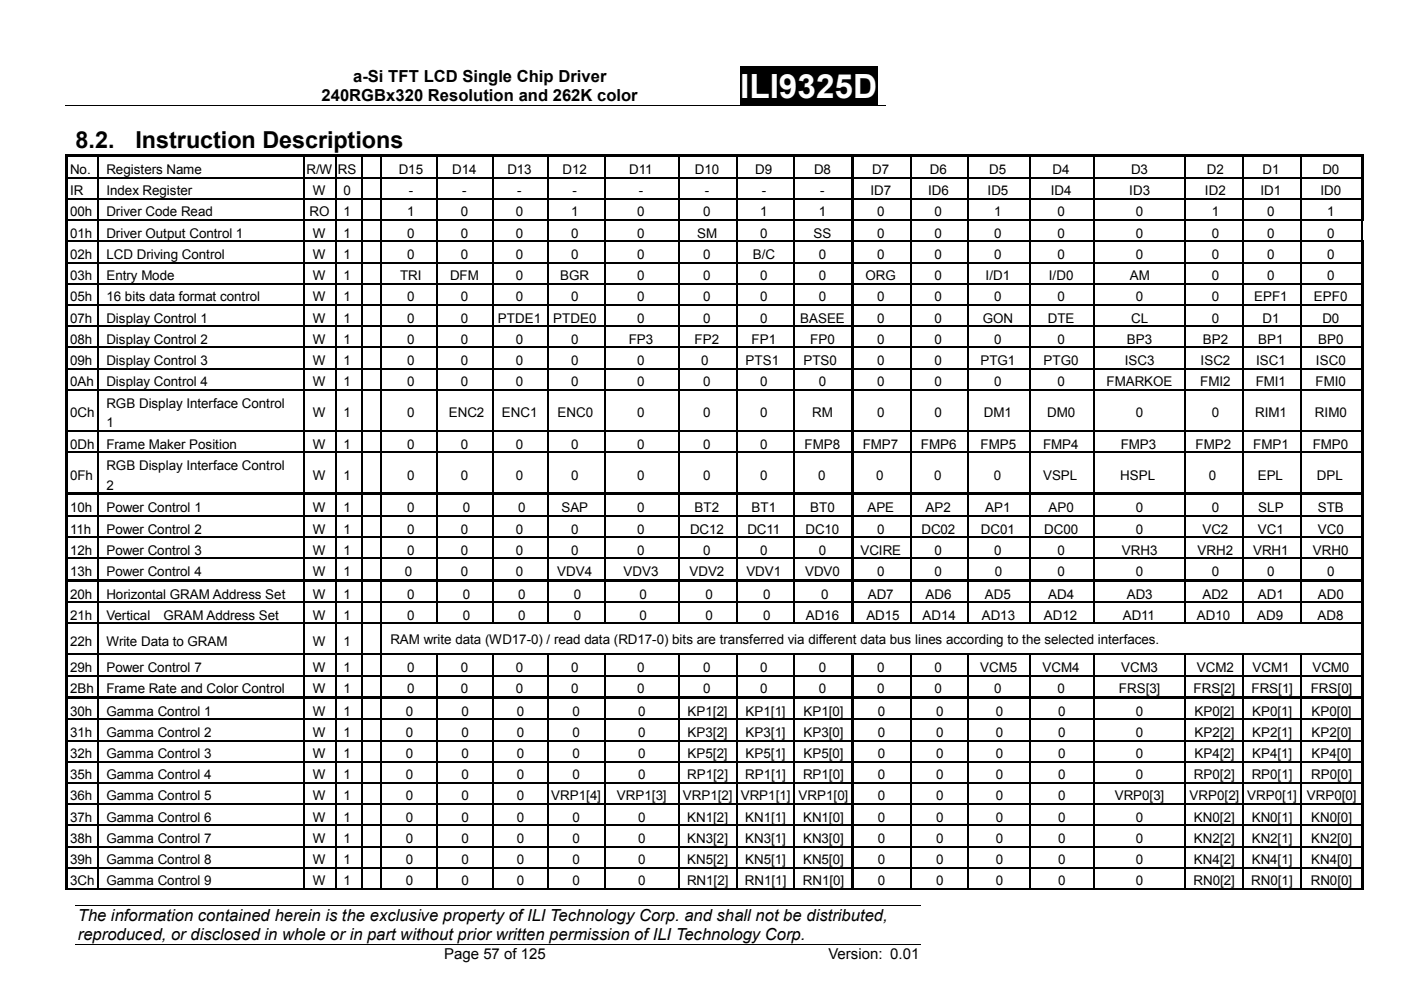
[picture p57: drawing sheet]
<svg xmlns="http://www.w3.org/2000/svg" width="297mm" height="210mm" viewBox="0 0 297 210" stroke-linecap="round" stroke-linejoin="round" font-family="sans-serif">
<defs><g id="words">
<text font-size="7.1" fill="#fff" x="156.9" y="20.7">ILI9325D</text>
<g font-size="5">
<text x="16" y="31.5">8.2.</text>
<text x="28.7" y="31.5">Instruction Descriptions</text>
</g>
<g font-size="3.5">
<text x="74.9" y="17.4">a-Si TFT LCD Single Chip Driver</text>
<text x="68.2" y="21.4">240RGBx320 Resolution and 262K color</text>
<text x="16.5" y="195.2">The information contained herein is the exclusive property of ILI Technology Corp. and shall not be distributed,</text>
<text x="16.5" y="199.3">reproduced, or disclosed in whole or in part without prior written permission of ILI Technology Corp.</text>
</g>
<g font-size="3.2">
<text x="94.1" y="203.3">Page 57 of 125</text>
<text x="175.6" y="203.3">Version: 0.01</text>
</g>
<g font-size="2.8">
<text x="14.9" y="37">No.</text>
<text x="14.9" y="41.4">IR</text>
<text x="22.6" y="37">Registers Name</text>
<text x="22.6" y="41.4">Index Register</text>
<text x="65" y="37">R/W</text>
<text x="66.3" y="41.4">W</text>
<text x="71.6" y="37">RS</text>
<text x="72.8" y="41.4">0</text>
<text x="84.5" y="37">D15</text>
<text x="86.7" y="41.4">-</text>
<text x="95.9" y="37">D14</text>
<text x="98" y="41.4">-</text>
<text x="107.6" y="37">D13</text>
<text x="109.7" y="41.4">-</text>
<text x="119.3" y="37">D12</text>
<text x="121.4" y="41.4">-</text>
<text x="133.4" y="37">D11</text>
<text x="135.5" y="41.4">-</text>
<text x="147.3" y="37">D10</text>
<text x="149.4" y="41.4">-</text>
<text x="160.1" y="37">D9</text>
<text x="161.5" y="41.4">-</text>
<text x="172.6" y="37">D8</text>
<text x="173.9" y="41.4">-</text>
<text x="184.5" y="41.4">ID7</text>
<text x="184.9" y="37">D7</text>
<text x="196.8" y="41.4">ID6</text>
<text x="197.1" y="37">D6</text>
<text x="209.4" y="41.4">ID5</text>
<text x="209.8" y="37">D5</text>
<text x="222.8" y="41.4">ID4</text>
<text x="223.2" y="37">D4</text>
<text x="239.4" y="41.4">ID3</text>
<text x="239.8" y="37">D3</text>
<text x="255.5" y="41.4">ID2</text>
<text x="255.9" y="37">D2</text>
<text x="267.3" y="41.4">ID1</text>
<text x="267.7" y="37">D1</text>
<text x="280" y="41.4">ID0</text>
<text x="280.4" y="37">D0</text>
<text x="14.9" y="45.9">00h</text>
<text x="22.6" y="45.9">Driver Code Read</text>
<text x="65.6" y="45.9">RO</text>
<text x="72.8" y="45.9">1</text>
<text x="86.3" y="45.9">1</text>
<text x="97.7" y="45.9">0</text>
<text x="109.4" y="45.9">0</text>
<text x="121.1" y="45.9">1</text>
<text x="135.1" y="45.9">0</text>
<text x="149.1" y="45.9">0</text>
<text x="161.2" y="45.9">1</text>
<text x="173.6" y="45.9">1</text>
<text x="186" y="45.9">0</text>
<text x="198.2" y="45.9">0</text>
<text x="210.8" y="45.9">1</text>
<text x="224.2" y="45.9">0</text>
<text x="240.8" y="45.9">0</text>
<text x="256.9" y="45.9">1</text>
<text x="268.7" y="45.9">0</text>
<text x="281.4" y="45.9">1</text>
<text x="14.9" y="50.4">01h</text>
<text x="22.6" y="50.4">Driver Output Control 1</text>
<text x="66.3" y="50.4">W</text>
<text x="72.8" y="50.4">1</text>
<text x="86.3" y="50.4">0</text>
<text x="97.7" y="50.4">0</text>
<text x="109.4" y="50.4">0</text>
<text x="121.1" y="50.4">0</text>
<text x="135.1" y="50.4">0</text>
<text x="147.8" y="50.4">SM</text>
<text x="161.2" y="50.4">0</text>
<text x="172.5" y="50.4">SS</text>
<text x="186" y="50.4">0</text>
<text x="198.2" y="50.4">0</text>
<text x="210.8" y="50.4">0</text>
<text x="224.2" y="50.4">0</text>
<text x="240.8" y="50.4">0</text>
<text x="256.9" y="50.4">0</text>
<text x="268.7" y="50.4">0</text>
<text x="281.4" y="50.4">0</text>
<text x="14.9" y="54.9">02h</text>
<text x="14.9" y="59.4">03h</text>
<text x="22.6" y="54.9">LCD Driving Control</text>
<text x="22.6" y="59.4">Entry Mode</text>
<text x="66.3" y="54.9">W</text>
<text x="66.3" y="59.4">W</text>
<text x="72.8" y="54.9">1</text>
<text x="72.8" y="59.4">1</text>
<text x="84.8" y="59.4">TRI</text>
<text x="86.3" y="54.9">0</text>
<text x="95.4" y="59.4">DFM</text>
<text x="97.7" y="54.9">0</text>
<text x="109.4" y="59.4">0</text>
<text x="109.4" y="54.9">0</text>
<text x="118.8" y="59.4">BGR</text>
<text x="121.1" y="54.9">0</text>
<text x="135.1" y="54.9">0</text>
<text x="135.1" y="59.4">0</text>
<text x="149.1" y="54.9">0</text>
<text x="149.1" y="59.4">0</text>
<text x="159.6" y="54.9">B/C</text>
<text x="161.2" y="59.4">0</text>
<text x="173.6" y="59.4">0</text>
<text x="173.6" y="54.9">0</text>
<text x="183.5" y="59.4">ORG</text>
<text x="186" y="54.9">0</text>
<text x="198.2" y="59.4">0</text>
<text x="198.2" y="54.9">0</text>
<text x="209" y="59.4">I/D1</text>
<text x="210.8" y="54.9">0</text>
<text x="222.4" y="59.4">I/D0</text>
<text x="224.2" y="54.9">0</text>
<text x="239.5" y="59.4">AM</text>
<text x="240.8" y="54.9">0</text>
<text x="256.9" y="54.9">0</text>
<text x="256.9" y="59.4">0</text>
<text x="268.7" y="54.9">0</text>
<text x="268.7" y="59.4">0</text>
<text x="281.4" y="54.9">0</text>
<text x="281.4" y="59.4">0</text>
<text x="14.9" y="63.9">05h</text>
<text x="22.6" y="63.9">16 bits data format control</text>
<text x="66.3" y="63.9">W</text>
<text x="72.8" y="63.9">1</text>
<text x="86.3" y="63.9">0</text>
<text x="97.7" y="63.9">0</text>
<text x="109.4" y="63.9">0</text>
<text x="121.1" y="63.9">0</text>
<text x="135.1" y="63.9">0</text>
<text x="149.1" y="63.9">0</text>
<text x="161.2" y="63.9">0</text>
<text x="173.6" y="63.9">0</text>
<text x="186" y="63.9">0</text>
<text x="198.2" y="63.9">0</text>
<text x="210.8" y="63.9">0</text>
<text x="224.2" y="63.9">0</text>
<text x="240.8" y="63.9">0</text>
<text x="256.9" y="63.9">0</text>
<text x="265.9" y="63.9">EPF1</text>
<text x="278.6" y="63.9">EPF0</text>
<text x="14.9" y="68.4">07h</text>
<text x="22.6" y="68.4">Display Control 1</text>
<text x="66.3" y="68.4">W</text>
<text x="72.8" y="68.4">1</text>
<text x="86.3" y="68.4">0</text>
<text x="97.7" y="68.4">0</text>
<text x="105.6" y="68.4">PTDE1</text>
<text x="117.3" y="68.4">PTDE0</text>
<text x="135.1" y="68.4">0</text>
<text x="149.1" y="68.4">0</text>
<text x="161.2" y="68.4">0</text>
<text x="169.7" y="68.4">BASEE</text>
<text x="186" y="68.4">0</text>
<text x="198.1" y="68.4">0</text>
<text x="208.4" y="68.4">GON</text>
<text x="222.2" y="68.4">DTE</text>
<text x="239.8" y="68.4">CL</text>
<text x="256.9" y="68.4">0</text>
<text x="267.7" y="68.4">D1</text>
<text x="280.4" y="68.4">D0</text>
<text x="14.9" y="72.9">08h</text>
<text x="14.9" y="77.4">09h</text>
<text x="22.6" y="72.9">Display Control 2</text>
<text x="22.6" y="77.4">Display Control 3</text>
<text x="66.3" y="72.9">W</text>
<text x="66.3" y="77.4">W</text>
<text x="72.8" y="72.9">1</text>
<text x="72.8" y="77.4">1</text>
<text x="86.3" y="72.9">0</text>
<text x="86.3" y="77.4">0</text>
<text x="97.7" y="72.9">0</text>
<text x="97.7" y="77.4">0</text>
<text x="109.4" y="72.9">0</text>
<text x="109.4" y="77.4">0</text>
<text x="121.1" y="72.9">0</text>
<text x="121.1" y="77.4">0</text>
<text x="133.3" y="72.9">FP3</text>
<text x="135.1" y="77.4">0</text>
<text x="147.3" y="72.9">FP2</text>
<text x="148.6" y="77.4">0</text>
<text x="158.1" y="77.4">PTS1</text>
<text x="159.3" y="72.9">FP1</text>
<text x="170.3" y="77.4">PTS0</text>
<text x="171.8" y="72.9">FP0</text>
<text x="186" y="77.4">0</text>
<text x="186" y="72.9">0</text>
<text x="198.2" y="77.4">0</text>
<text x="198.2" y="72.9">0</text>
<text x="207.9" y="77.4">PTG1</text>
<text x="210.8" y="72.9">0</text>
<text x="221.3" y="77.4">PTG0</text>
<text x="224.2" y="72.9">0</text>
<text x="238.5" y="77.4">ISC3</text>
<text x="238.9" y="72.9">BP3</text>
<text x="254.5" y="77.4">ISC2</text>
<text x="255" y="72.9">BP2</text>
<text x="266.3" y="77.4">ISC1</text>
<text x="266.8" y="72.9">BP1</text>
<text x="279" y="77.4">ISC0</text>
<text x="279.5" y="72.9">BP0</text>
<text x="14.9" y="81.9">0Ah</text>
<text x="22.6" y="81.9">Display Control 4</text>
<text x="66.3" y="81.9">W</text>
<text x="72.8" y="81.9">1</text>
<text x="86.3" y="81.9">0</text>
<text x="97.7" y="81.9">0</text>
<text x="109.4" y="81.9">0</text>
<text x="121.1" y="81.9">0</text>
<text x="135.1" y="81.9">0</text>
<text x="149.1" y="81.9">0</text>
<text x="161.2" y="81.9">0</text>
<text x="173.6" y="81.9">0</text>
<text x="186" y="81.9">0</text>
<text x="198.2" y="81.9">0</text>
<text x="210.8" y="81.9">0</text>
<text x="224.2" y="81.9">0</text>
<text x="234.6" y="81.9">FMARKOE</text>
<text x="254.5" y="81.9">FMI2</text>
<text x="266.2" y="81.9">FMI1</text>
<text x="278.9" y="81.9">FMI0</text>
<text x="14.9" y="88.5">0Ch</text>
<text x="22.6" y="86.4">RGB Display Interface Control</text>
<text x="66.3" y="88.5">W</text>
<text x="72.8" y="88.5">1</text>
<text x="86.3" y="88.5">0</text>
<text x="95.2" y="88.5">ENC2</text>
<text x="106.4" y="88.5">ENC1</text>
<text x="118.2" y="88.5">ENC0</text>
<text x="135.1" y="88.5">0</text>
<text x="149.1" y="88.5">0</text>
<text x="161.2" y="88.5">0</text>
<text x="172.2" y="88.5">RM</text>
<text x="186" y="88.5">0</text>
<text x="198.2" y="88.5">0</text>
<text x="208.6" y="88.5">DM1</text>
<text x="222" y="88.5">DM0</text>
<text x="240.8" y="88.5">0</text>
<text x="256.9" y="88.5">0</text>
<text x="266.1" y="88.5">RIM1</text>
<text x="278.8" y="88.5">RIM0</text>
<text x="14.9" y="95.1">0Dh</text>
<text x="22.6" y="95.1">Frame Maker Position</text>
<text x="22.6" y="90.6">1</text>
<text x="66.3" y="95.1">W</text>
<text x="72.8" y="95.1">1</text>
<text x="86.3" y="95.1">0</text>
<text x="97.7" y="95.1">0</text>
<text x="109.4" y="95.1">0</text>
<text x="121.1" y="95.1">0</text>
<text x="135.1" y="95.1">0</text>
<text x="149.1" y="95.1">0</text>
<text x="161.2" y="95.1">0</text>
<text x="170.6" y="95.1">FMP8</text>
<text x="182.9" y="95.1">FMP7</text>
<text x="195.2" y="95.1">FMP6</text>
<text x="207.9" y="95.1">FMP5</text>
<text x="221.1" y="95.1">FMP4</text>
<text x="237.6" y="95.1">FMP3</text>
<text x="253.5" y="95.1">FMP2</text>
<text x="265.7" y="95.1">FMP1</text>
<text x="278.3" y="95.1">FMP0</text>
<text x="14.9" y="101.7">0Fh</text>
<text x="22.6" y="99.6">RGB Display Interface Control</text>
<text x="66.3" y="101.7">W</text>
<text x="72.8" y="101.7">1</text>
<text x="86.3" y="101.7">0</text>
<text x="97.7" y="101.7">0</text>
<text x="109.4" y="101.7">0</text>
<text x="121.1" y="101.7">0</text>
<text x="135.1" y="101.7">0</text>
<text x="149.1" y="101.7">0</text>
<text x="161.2" y="101.7">0</text>
<text x="173.4" y="101.7">0</text>
<text x="185.8" y="101.7">0</text>
<text x="198.1" y="101.7">0</text>
<text x="210.7" y="101.7">0</text>
<text x="221.1" y="101.7">VSPL</text>
<text x="237.5" y="101.7">HSPL</text>
<text x="256.3" y="101.7">0</text>
<text x="266.7" y="101.7">EPL</text>
<text x="279.2" y="101.7">DPL</text>
<text x="22.6" y="103.8">2</text>
<text x="14.9" y="108.6">10h</text>
<text x="14.9" y="113.1">11h</text>
<text x="22.6" y="108.6">Power Control 1</text>
<text x="22.6" y="113.1">Power Control 2</text>
<text x="66.3" y="108.6">W</text>
<text x="66.3" y="113.1">W</text>
<text x="72.8" y="108.6">1</text>
<text x="72.8" y="113.1">1</text>
<text x="86.3" y="108.6">0</text>
<text x="86.3" y="113.1">0</text>
<text x="97.7" y="113.1">0</text>
<text x="98.1" y="108.6">0</text>
<text x="109.4" y="113.1">0</text>
<text x="109.9" y="108.6">0</text>
<text x="119" y="108.6">SAP</text>
<text x="121.1" y="113.1">0</text>
<text x="135.1" y="113.1">0</text>
<text x="135.1" y="108.6">0</text>
<text x="146.3" y="113.1">DC12</text>
<text x="147.3" y="108.6">BT2</text>
<text x="158.5" y="113.1">DC11</text>
<text x="159.3" y="108.6">BT1</text>
<text x="170.8" y="113.1">DC10</text>
<text x="171.8" y="108.6">BT0</text>
<text x="183.9" y="108.6">APE</text>
<text x="186" y="113.1">0</text>
<text x="195.4" y="113.1">DC02</text>
<text x="196.3" y="108.6">AP2</text>
<text x="208" y="113.1">DC01</text>
<text x="208.9" y="108.6">AP1</text>
<text x="221.4" y="113.1">DC00</text>
<text x="222.3" y="108.6">AP0</text>
<text x="240.8" y="113.1">0</text>
<text x="240.8" y="108.6">0</text>
<text x="254.9" y="113.1">VC2</text>
<text x="256.9" y="108.6">0</text>
<text x="266.7" y="113.1">VC1</text>
<text x="266.8" y="108.6">SLP</text>
<text x="279.4" y="113.1">VC0</text>
<text x="279.4" y="108.6">STB</text>
<text x="14.9" y="117.6">12h</text>
<text x="22.6" y="117.6">Power Control 3</text>
<text x="66.3" y="117.6">W</text>
<text x="72.8" y="117.6">1</text>
<text x="86.3" y="117.6">0</text>
<text x="97.7" y="117.6">0</text>
<text x="109.4" y="117.6">0</text>
<text x="121.1" y="117.6">0</text>
<text x="135.1" y="117.6">0</text>
<text x="149.1" y="117.6">0</text>
<text x="161.2" y="117.6">0</text>
<text x="173.6" y="117.6">0</text>
<text x="182.4" y="117.6">VCIRE</text>
<text x="198.2" y="117.6">0</text>
<text x="210.8" y="117.6">0</text>
<text x="224.2" y="117.6">0</text>
<text x="237.9" y="117.6">VRH3</text>
<text x="253.9" y="117.6">VRH2</text>
<text x="265.7" y="117.6">VRH1</text>
<text x="278.4" y="117.6">VRH0</text>
<text x="14.9" y="122.1">13h</text>
<text x="22.6" y="122.1">Power Control 4</text>
<text x="66.3" y="122.1">W</text>
<text x="72.8" y="122.1">1</text>
<text x="85.8" y="122.1">0</text>
<text x="97.7" y="122.1">0</text>
<text x="109.4" y="122.1">0</text>
<text x="118.1" y="122.1">VDV4</text>
<text x="132.2" y="122.1">VDV3</text>
<text x="146.2" y="122.1">VDV2</text>
<text x="158.2" y="122.1">VDV1</text>
<text x="170.7" y="122.1">VDV0</text>
<text x="186" y="122.1">0</text>
<text x="198.2" y="122.1">0</text>
<text x="210.9" y="122.1">0</text>
<text x="224.2" y="122.1">0</text>
<text x="240.8" y="122.1">0</text>
<text x="256.9" y="122.1">0</text>
<text x="268.7" y="122.1">0</text>
<text x="281.4" y="122.1">0</text>
<text x="14.9" y="126.9">20h</text>
<text x="14.9" y="131.4">21h</text>
<text x="22.6" y="126.9">Horizontal GRAM Address Set</text>
<text x="22.6" y="131.4">Vertical</text>
<text x="34.7" y="131.4">GRAM Address Set</text>
<text x="66.3" y="126.9">W</text>
<text x="66.3" y="131.4">W</text>
<text x="72.8" y="126.9">1</text>
<text x="72.8" y="131.4">1</text>
<text x="86.3" y="126.9">0</text>
<text x="86.3" y="131.4">0</text>
<text x="98.1" y="126.9">0</text>
<text x="98.1" y="131.4">0</text>
<text x="109.9" y="126.9">0</text>
<text x="109.9" y="131.4">0</text>
<text x="121.7" y="126.9">0</text>
<text x="121.7" y="131.4">0</text>
<text x="135.6" y="126.9">0</text>
<text x="135.6" y="131.4">0</text>
<text x="149.6" y="126.9">0</text>
<text x="149.6" y="131.4">0</text>
<text x="161.8" y="126.9">0</text>
<text x="161.8" y="131.4">0</text>
<text x="170.9" y="131.4">AD16</text>
<text x="174.1" y="126.9">0</text>
<text x="183.7" y="131.4">AD15</text>
<text x="184" y="126.9">AD7</text>
<text x="195.6" y="131.4">AD14</text>
<text x="196.2" y="126.9">AD6</text>
<text x="208.1" y="131.4">AD13</text>
<text x="208.8" y="126.9">AD5</text>
<text x="221.3" y="131.4">AD12</text>
<text x="222.2" y="126.9">AD4</text>
<text x="238" y="131.4">AD11</text>
<text x="238.9" y="126.9">AD3</text>
<text x="253.8" y="131.4">AD10</text>
<text x="254.9" y="126.9">AD2</text>
<text x="266.6" y="131.4">AD9</text>
<text x="266.7" y="126.9">AD1</text>
<text x="279.4" y="131.4">AD8</text>
<text x="279.4" y="126.9">AD0</text>
<text x="14.9" y="136.9">22h</text>
<text x="22.6" y="136.9">Write Data to GRAM</text>
<text x="66.3" y="136.9">W</text>
<text x="72.8" y="136.9">1</text>
<text x="82.8" y="136.4">RAM write data (WD17-0) / read data (RD17-0) bits are transferred via different data bus lines according to the selected interfaces.</text>
<text x="14.9" y="142.5">29h</text>
<text x="22.6" y="142.5">Power Control 7</text>
<text x="66.3" y="142.5">W</text>
<text x="72.8" y="142.5">1</text>
<text x="86.3" y="142.5">0</text>
<text x="97.7" y="142.5">0</text>
<text x="109.4" y="142.5">0</text>
<text x="121.1" y="142.5">0</text>
<text x="135.1" y="142.5">0</text>
<text x="149.1" y="142.5">0</text>
<text x="161.2" y="142.5">0</text>
<text x="173.6" y="142.5">0</text>
<text x="186" y="142.5">0</text>
<text x="198.2" y="142.5">0</text>
<text x="207.8" y="142.5">VCM5</text>
<text x="221.1" y="142.5">VCM4</text>
<text x="237.7" y="142.5">VCM3</text>
<text x="253.8" y="142.5">VCM2</text>
<text x="265.6" y="142.5">VCM1</text>
<text x="278.3" y="142.5">VCM0</text>
<text x="14.9" y="147">2Bh</text>
<text x="22.6" y="147">Frame Rate and Color Control</text>
<text x="66.3" y="147">W</text>
<text x="72.8" y="147">1</text>
<text x="86.3" y="147">0</text>
<text x="97.7" y="147">0</text>
<text x="109.4" y="147">0</text>
<text x="121.1" y="147">0</text>
<text x="135.1" y="147">0</text>
<text x="149.1" y="147">0</text>
<text x="161.2" y="147">0</text>
<text x="173.6" y="147">0</text>
<text x="186" y="147">0</text>
<text x="198.2" y="147">0</text>
<text x="210.8" y="147">0</text>
<text x="224.2" y="147">0</text>
<text x="237.2" y="147">FRS[3]</text>
<text x="253.1" y="147">FRS[2]</text>
<text x="265.3" y="147">FRS[1]</text>
<text x="277.9" y="147">FRS[0]</text>
<text x="14.9" y="151.8">30h</text>
<text x="22.6" y="151.8">Gamma Control 1</text>
<text x="66.3" y="151.8">W</text>
<text x="72.8" y="151.8">1</text>
<text x="86" y="151.8">0</text>
<text x="97.8" y="151.8">0</text>
<text x="109.6" y="151.8">0</text>
<text x="121.4" y="151.8">0</text>
<text x="135.3" y="151.8">0</text>
<text x="145.8" y="151.8">KP1[2]</text>
<text x="158.1" y="151.8">KP1[1]</text>
<text x="170.3" y="151.8">KP1[0]</text>
<text x="186.1" y="151.8">0</text>
<text x="198.5" y="151.8">0</text>
<text x="211.1" y="151.8">0</text>
<text x="224.4" y="151.8">0</text>
<text x="240.8" y="151.8">0</text>
<text x="253.2" y="151.8">KP0[2]</text>
<text x="265.5" y="151.8">KP0[1]</text>
<text x="278.1" y="151.8">KP0[0]</text>
<text x="14.9" y="156.3">31h</text>
<text x="14.9" y="160.7">32h</text>
<text x="22.6" y="156.3">Gamma Control 2</text>
<text x="22.6" y="160.7">Gamma Control 3</text>
<text x="66.3" y="156.3">W</text>
<text x="66.3" y="160.7">W</text>
<text x="72.8" y="156.3">1</text>
<text x="72.8" y="160.7">1</text>
<text x="86" y="156.3">0</text>
<text x="86" y="160.7">0</text>
<text x="97.8" y="156.3">0</text>
<text x="97.8" y="160.7">0</text>
<text x="109.6" y="156.3">0</text>
<text x="109.6" y="160.7">0</text>
<text x="121.4" y="156.3">0</text>
<text x="121.4" y="160.7">0</text>
<text x="135.3" y="156.3">0</text>
<text x="135.3" y="160.7">0</text>
<text x="145.8" y="156.3">KP3[2]</text>
<text x="145.8" y="160.7">KP5[2]</text>
<text x="158.1" y="156.3">KP3[1]</text>
<text x="158.1" y="160.7">KP5[1]</text>
<text x="170.3" y="156.3">KP3[0]</text>
<text x="170.3" y="160.7">KP5[0]</text>
<text x="186.1" y="156.3">0</text>
<text x="186.1" y="160.7">0</text>
<text x="198.5" y="156.3">0</text>
<text x="198.5" y="160.7">0</text>
<text x="211.1" y="156.3">0</text>
<text x="211.1" y="160.7">0</text>
<text x="224.4" y="156.3">0</text>
<text x="224.4" y="160.7">0</text>
<text x="240.8" y="156.3">0</text>
<text x="240.8" y="160.7">0</text>
<text x="253.2" y="156.3">KP2[2]</text>
<text x="253.2" y="160.7">KP4[2]</text>
<text x="265.5" y="156.3">KP2[1]</text>
<text x="265.5" y="160.7">KP4[1]</text>
<text x="278.1" y="156.3">KP2[0]</text>
<text x="278.1" y="160.7">KP4[0]</text>
<text x="14.9" y="165.2">35h</text>
<text x="22.6" y="165.2">Gamma Control 4</text>
<text x="66.3" y="165.2">W</text>
<text x="72.8" y="165.2">1</text>
<text x="86" y="165.2">0</text>
<text x="97.8" y="165.2">0</text>
<text x="109.6" y="165.2">0</text>
<text x="121.4" y="165.2">0</text>
<text x="135.3" y="165.2">0</text>
<text x="145.7" y="165.2">RP1[2]</text>
<text x="158" y="165.2">RP1[1]</text>
<text x="170.3" y="165.2">RP1[0]</text>
<text x="186.1" y="165.2">0</text>
<text x="198.5" y="165.2">0</text>
<text x="211.1" y="165.2">0</text>
<text x="224.4" y="165.2">0</text>
<text x="240.8" y="165.2">0</text>
<text x="253.2" y="165.2">RP0[2]</text>
<text x="265.4" y="165.2">RP0[1]</text>
<text x="278" y="165.2">RP0[0]</text>
<text x="14.9" y="169.7">36h</text>
<text x="22.6" y="169.7">Gamma Control 5</text>
<text x="66.3" y="169.7">W</text>
<text x="72.8" y="169.7">1</text>
<text x="86" y="169.7">0</text>
<text x="97.8" y="169.7">0</text>
<text x="109.6" y="169.7">0</text>
<text x="116.9" y="169.7">VRP1[4]</text>
<text x="130.8" y="169.7">VRP1[3]</text>
<text x="144.8" y="169.7">VRP1[2]</text>
<text x="157.1" y="169.7">VRP1[1]</text>
<text x="169.3" y="169.7">VRP1[0]</text>
<text x="186.1" y="169.7">0</text>
<text x="198.5" y="169.7">0</text>
<text x="211.1" y="169.7">0</text>
<text x="224.4" y="169.7">0</text>
<text x="236.3" y="169.7">VRP0[3]</text>
<text x="252.2" y="169.7">VRP0[2]</text>
<text x="264.5" y="169.7">VRP0[1]</text>
<text x="277.1" y="169.7">VRP0[0]</text>
<text x="14.9" y="174.2">37h</text>
<text x="14.9" y="178.7">38h</text>
<text x="22.6" y="174.2">Gamma Control 6</text>
<text x="22.6" y="178.7">Gamma Control 7</text>
<text x="66.3" y="174.2">W</text>
<text x="66.3" y="178.7">W</text>
<text x="72.8" y="174.2">1</text>
<text x="72.8" y="178.7">1</text>
<text x="86" y="174.2">0</text>
<text x="86" y="178.7">0</text>
<text x="97.8" y="174.2">0</text>
<text x="97.8" y="178.7">0</text>
<text x="109.6" y="174.2">0</text>
<text x="109.6" y="178.7">0</text>
<text x="121.4" y="174.2">0</text>
<text x="121.4" y="178.7">0</text>
<text x="135.3" y="174.2">0</text>
<text x="135.3" y="178.7">0</text>
<text x="145.7" y="174.2">KN1[2]</text>
<text x="145.7" y="178.7">KN3[2]</text>
<text x="158" y="174.2">KN1[1]</text>
<text x="158" y="178.7">KN3[1]</text>
<text x="170.3" y="174.2">KN1[0]</text>
<text x="170.3" y="178.7">KN3[0]</text>
<text x="186.1" y="174.2">0</text>
<text x="186.1" y="178.7">0</text>
<text x="198.5" y="174.2">0</text>
<text x="198.5" y="178.7">0</text>
<text x="211.1" y="174.2">0</text>
<text x="211.1" y="178.7">0</text>
<text x="224.4" y="174.2">0</text>
<text x="224.4" y="178.7">0</text>
<text x="240.8" y="174.2">0</text>
<text x="240.8" y="178.7">0</text>
<text x="253.2" y="174.2">KN0[2]</text>
<text x="253.2" y="178.7">KN2[2]</text>
<text x="265.4" y="174.2">KN0[1]</text>
<text x="265.4" y="178.7">KN2[1]</text>
<text x="278" y="174.2">KN0[0]</text>
<text x="278" y="178.7">KN2[0]</text>
<text x="14.9" y="183.2">39h</text>
<text x="22.6" y="183.2">Gamma Control 8</text>
<text x="66.3" y="183.2">W</text>
<text x="72.8" y="183.2">1</text>
<text x="86" y="183.2">0</text>
<text x="97.8" y="183.2">0</text>
<text x="109.6" y="183.2">0</text>
<text x="121.4" y="183.2">0</text>
<text x="135.3" y="183.2">0</text>
<text x="145.7" y="183.2">KN5[2]</text>
<text x="158" y="183.2">KN5[1]</text>
<text x="170.3" y="183.2">KN5[0]</text>
<text x="186.1" y="183.2">0</text>
<text x="198.5" y="183.2">0</text>
<text x="211.1" y="183.2">0</text>
<text x="224.4" y="183.2">0</text>
<text x="240.8" y="183.2">0</text>
<text x="253.2" y="183.2">KN4[2]</text>
<text x="265.4" y="183.2">KN4[1]</text>
<text x="278" y="183.2">KN4[0]</text>
<text x="14.9" y="187.7">3Ch</text>
<text x="22.6" y="187.7">Gamma Control 9</text>
<text x="66.3" y="187.7">W</text>
<text x="72.8" y="187.7">1</text>
<text x="86" y="187.7">0</text>
<text x="97.8" y="187.7">0</text>
<text x="109.6" y="187.7">0</text>
<text x="121.4" y="187.7">0</text>
<text x="135.3" y="187.7">0</text>
<text x="145.7" y="187.7">RN1[2]</text>
<text x="157.9" y="187.7">RN1[1]</text>
<text x="170.2" y="187.7">RN1[0]</text>
<text x="186.1" y="187.7">0</text>
<text x="198.5" y="187.7">0</text>
<text x="211.1" y="187.7">0</text>
<text x="224.4" y="187.7">0</text>
<text x="240.8" y="187.7">0</text>
<text x="253.1" y="187.7">RN0[2]</text>
<text x="265.3" y="187.7">RN0[1]</text>
<text x="277.9" y="187.7">RN0[0]</text>
</g>
</g></defs>
<g fill="#000">
<path d="M156.9 14.2h29.1v8.1h-29.1zM13.8 32.8h.5v.6h-.5zM13.8 32.8h.5v.5h-.5zM13.8 33.4h.5v4.1h-.5zM13.8 37.5h.5v.3h-.5zM13.8 37.8h.5v4.2h-.5zM14.3 32.8h6.3v.5h-6.3zM20.6 33.3l.2 .1zM20.6 32.8h.5v.5h-.5zM20.6 37.5h.2v.3h-.2zM21.1 32.8h43.3v.5h-43.3zM57 22.3l.1 .1z"/>
<path d="M64.4 33.3l.2 .1zM64.4 32.8h.5v.5h-.5zM64.4 37.5h.2v.3h-.2zM64.9 32.8h6.3v.5h-6.3zM71.2 33.3l.2 .1zM71.2 32.8h.5v.5h-.5zM71.2 37.5h.2v.3h-.2zM71.7 32.8h4.8v.5h-4.8zM76.5 33.3l.3 .1zM76.5 32.8h.5v.5h-.5zM76.5 37.5h.3v.3h-.3zM77 32.8h3.7v.5h-3.7z"/>
<path d="M80.7 33.3l.3 .1zM80.7 32.8h.5v.5h-.5zM80.7 37.5h.3v.3h-.3zM81.2 32.8h11.3v.5h-11.3zM92.5 33.3l.3 .1zM92.5 32.8h.5v.5h-.5zM92.5 37.5h.3v.3h-.3zM93 32.8h11.3v.5h-11.3zM104.3 33.3l.3 .1zM104.3 32.8h.6v.5h-.6zM104.3 37.5h.3v.3h-.3zM104.9 32.8h11.1v.5h-11.1z"/>
<path d="M116 33.3l.2 .1zM116 32.8h.5v.5h-.5zM116 37.5h.2v.3h-.2zM116.5 32.8h11.6v.5h-11.6zM128.1 33.3l.2 .1zM128.1 32.8h.5v.5h-.5zM128.1 37.5h.2v.3h-.2zM128.6 32.8h15.2v.5h-15.2zM143.8 33.3l.2 .1zM143.8 32.8h.5v.5h-.5zM143.8 37.5h.2v.3h-.2zM144.3 32.8h11.7v.5h-11.7z"/>
<path d="M145.9 22.3l.1 .1zM156 33.3l.3 .1zM156 32.8h.5v.5h-.5zM156 37.5h.3v.3h-.3zM156.5 32.8h11.8v.5h-11.8zM168.3 33.3l.3 .1zM168.3 32.8h.5v.5h-.5zM168.3 37.5h.3v.3h-.3zM168.8 32.8h11.7v.5h-11.7zM180.5 33.3l.5 .1zM180.5 32.8h.5v.5h-.5zM180.5 33.4h.5v4.1h-.5z"/>
<path d="M180.5 37.5h.5v.3h-.5zM180.5 37.8h.5v4.2h-.5zM181 32.8h12v.5h-12zM193 33.3l.2 .1zM193 32.8h.5v.5h-.5zM193 37.5h.2v.3h-.2zM193.5 32.8h11.7v.5h-11.7zM205.2 33.3l.2 .1zM205.2 32.8h.5v.5h-.5zM205.2 37.5h.2v.3h-.2zM205.7 32.8h12.6v.5h-12.6zM218.3 33.3l.2 .1z"/>
<path d="M218.3 32.8h.5v.5h-.5zM218.3 37.5h.2v.3h-.2zM218.8 32.8h12.9v.5h-12.9zM231.7 33.3l.3 .1zM231.7 32.8h.5v.5h-.5zM231.7 37.5h.3v.3h-.3zM232.2 32.8h19v.5h-19zM251.2 33.3l.3 .1zM251.2 32.8h.5v.5h-.5zM251.2 37.5h.3v.3h-.3zM251.7 32.8h11.7v.5h-11.7zM263.4 33.3l.3 .1z"/>
<path d="M263.4 32.8h.5v.5h-.5zM263.4 37.5h.3v.3h-.3zM263.9 32.8h11.8v.5h-11.8zM275.7 33.3l.2 .1zM275.7 32.8h.5v.5h-.5zM275.7 37.5h.2v.3h-.2zM276.2 32.8h12.3v.5h-12.3zM288.5 32.8h.5v.6h-.5zM288.5 32.8h.5v.5h-.5zM288.5 33.4h.5v4.1h-.5zM288.5 37.5h.5v.3h-.5zM288.5 37.8h.5v4.2h-.5z"/>
<path d="M13.8 42h.5v.3h-.5zM13.8 42.3h.5v4.3h-.5zM13.8 46.6h.5v.2h-.5zM13.8 46.8h.5v4.3h-.5zM13.8 51.1h.5v.2h-.5zM13.8 51.3h.5v4.2h-.5zM13.8 55.5h.5v.3h-.5zM13.8 55.8h.5v4.2h-.5zM20.6 42h.2v.3h-.2zM20.6 46.6h.2v.2h-.2zM20.6 51.1h.2v.2h-.2zM20.6 55.5h.2v.3h-.2z"/>
<path d="M64.4 42h.2v.3h-.2zM64.4 46.6h.2v.2h-.2zM64.4 51.1h.2v.2h-.2zM64.4 55.5h.2v.3h-.2zM71.2 42h.2v.3h-.2zM71.2 46.6h.2v.2h-.2zM71.2 51.1h.2v.2h-.2zM71.2 55.5h.2v.3h-.2zM76.5 42h.3v.3h-.3zM76.5 46.6h.3v.2h-.3zM76.5 51.1h.3v.2h-.3zM76.5 55.5h.3v.3h-.3z"/>
<path d="M80.7 42h.3v.3h-.3zM80.7 46.6h.3v.2h-.3zM80.7 51.1h.3v.2h-.3zM80.7 55.5h.3v.3h-.3zM92.5 42h.3v.3h-.3zM92.5 46.6h.3v.2h-.3zM92.5 51.1h.3v.2h-.3zM92.5 55.5h.3v.3h-.3zM104.3 42h.3v.3h-.3zM104.3 46.6h.3v.2h-.3zM104.3 51.1h.3v.2h-.3zM104.3 55.5h.3v.3h-.3z"/>
<path d="M116 42h.2v.3h-.2zM116 46.6h.2v.2h-.2zM116 51.1h.2v.2h-.2zM116 55.5h.2v.3h-.2zM128.1 42h.2v.3h-.2zM128.1 46.6h.2v.2h-.2zM128.1 51.1h.2v.2h-.2zM128.1 55.5h.2v.3h-.2zM143.8 42h.2v.3h-.2zM143.8 46.6h.2v.2h-.2zM143.8 51.1h.2v.2h-.2zM143.8 55.5h.2v.3h-.2z"/>
<path d="M156 42h.3v.3h-.3zM156 46.6h.3v.2h-.3zM156 51.1h.3v.2h-.3zM156 55.5h.3v.3h-.3zM168.3 42h.3v.3h-.3zM168.3 46.6h.3v.2h-.3zM168.3 51.1h.3v.2h-.3zM168.3 55.5h.3v.3h-.3zM180.5 42h.5v.3h-.5zM180.5 42.3h.5v4.3h-.5zM180.5 46.6h.5v.2h-.5zM180.5 46.8h.5v4.3h-.5z"/>
<path d="M180.5 51.1h.5v.2h-.5zM180.5 51.3h.5v4.2h-.5zM180.5 55.5h.5v.3h-.5zM180.5 55.8h.5v4.2h-.5zM193 42h.2v.3h-.2zM193 46.6h.2v.2h-.2zM193 51.1h.2v.2h-.2zM193 55.5h.2v.3h-.2zM205.2 42h.2v.3h-.2zM205.2 46.6h.2v.2h-.2zM205.2 51.1h.2v.2h-.2zM205.2 55.5h.2v.3h-.2z"/>
<path d="M218.3 42h.2v.3h-.2zM218.3 46.6h.2v.2h-.2zM218.3 51.1h.2v.2h-.2zM218.3 55.5h.2v.3h-.2zM231.7 42h.3v.3h-.3zM231.7 46.6h.3v.2h-.3zM231.7 51.1h.3v.2h-.3zM231.7 55.5h.3v.3h-.3zM251.2 42h.3v.3h-.3zM251.2 46.6h.3v.2h-.3zM251.2 51.1h.3v.2h-.3zM251.2 55.5h.3v.3h-.3z"/>
<path d="M263.4 42h.3v.3h-.3zM263.4 46.6h.3v.2h-.3zM263.4 51.1h.3v.2h-.3zM263.4 55.5h.3v.3h-.3zM275.7 42h.2v.3h-.2zM275.7 46.6h.2v.2h-.2zM275.7 51.1h.2v.2h-.2zM275.7 55.5h.2v.3h-.2zM288.5 42h.5v.3h-.5zM288.5 42.3h.5v4.3h-.5zM288.5 46.6h.3v.2h-.3zM288.5 51.1h.3v.2h-.3z"/>
<path d="M288.5 51.3h.5v4.2h-.5zM288.5 55.5h.5v.3h-.5zM288.5 55.8h.5v4.2h-.5zM288.8 46.6h.2v.2h-.2zM288.8 51.1h.2v.2h-.2zM13.8 60h.5v.3h-.5zM13.8 60.3h.5v4.3h-.5zM13.8 64.6h.5v.2h-.5zM13.8 64.8h.5v4.2h-.5zM13.8 69h.5v.3h-.5zM13.8 69.3h.5v4.2h-.5zM13.8 73.5h.5v.3h-.5z"/>
<path d="M13.8 73.8h.5v4.2h-.5zM13.8 78h.5v.3h-.5zM13.8 78.3h.5v4.2h-.5zM20.6 60h.2v.3h-.2zM20.6 64.6h.2v.2h-.2zM20.6 69h.2v.3h-.2zM20.6 73.5h.2v.3h-.2zM20.6 78h.2v.3h-.2zM64.4 60h.2v.3h-.2zM64.4 64.6h.2v.2h-.2zM64.4 69h.2v.3h-.2zM64.4 73.5h.2v.3h-.2z"/>
<path d="M64.4 78h.2v.3h-.2zM71.2 60h.2v.3h-.2zM71.2 64.6h.2v.2h-.2zM71.2 69h.2v.3h-.2zM71.2 73.5h.2v.3h-.2zM71.2 78h.2v.3h-.2zM76.5 60h.3v.3h-.3zM76.5 64.6h.3v.2h-.3zM76.5 69h.3v.3h-.3zM76.5 73.5h.3v.3h-.3zM76.5 78h.3v.3h-.3zM80.7 60h.3v.3h-.3z"/>
<path d="M80.7 64.6h.3v.2h-.3zM80.7 69h.3v.3h-.3zM80.7 73.5h.3v.3h-.3zM80.7 78h.3v.3h-.3zM92.5 60h.3v.3h-.3zM92.5 64.6h.3v.2h-.3zM92.5 69h.3v.3h-.3zM92.5 73.5h.3v.3h-.3zM92.5 78h.3v.3h-.3zM104.3 60h.3v.3h-.3zM104.3 64.6h.3v.2h-.3zM104.3 69h.3v.3h-.3z"/>
<path d="M104.3 73.5h.3v.3h-.3zM104.3 78h.3v.3h-.3zM116 60h.2v.3h-.2zM116 64.6h.2v.2h-.2zM116 69h.2v.3h-.2zM116 73.5h.2v.3h-.2zM116 78h.2v.3h-.2zM128.1 60h.2v.3h-.2zM128.1 64.6h.2v.2h-.2zM128.1 69h.2v.3h-.2zM128.1 73.5h.2v.3h-.2zM128.1 78h.2v.3h-.2z"/>
<path d="M143.8 60h.2v.3h-.2zM143.8 64.6h.2v.2h-.2zM143.8 69h.2v.3h-.2zM143.8 73.5h.2v.3h-.2zM143.8 78h.2v.3h-.2zM156 60h.3v.3h-.3zM156 64.6h.3v.2h-.3zM156 69h.3v.3h-.3zM156 73.5h.3v.3h-.3zM156 78h.3v.3h-.3zM168.3 60h.3v.3h-.3zM168.3 64.6h.3v.2h-.3z"/>
<path d="M168.3 69h.3v.3h-.3zM168.3 73.5h.3v.3h-.3zM168.3 78h.3v.3h-.3zM180.5 60h.5v.3h-.5zM180.5 60.3h.5v4.3h-.5zM180.5 64.6h.5v.2h-.5zM180.5 64.8h.5v4.2h-.5zM180.5 69h.5v.3h-.5zM180.5 69.3h.5v4.2h-.5zM180.5 73.5h.5v.3h-.5zM180.5 73.8h.5v4.2h-.5zM180.5 78h.5v.3h-.5z"/>
<path d="M180.5 78.3h.5v4.2h-.5zM193 60h.2v.3h-.2zM193 64.6h.2v.2h-.2zM193 69h.2v.3h-.2zM193 73.5h.2v.3h-.2zM193 78h.2v.3h-.2zM205.2 60h.2v.3h-.2zM205.2 64.6h.2v.2h-.2zM205.2 69h.2v.3h-.2zM205.2 73.5h.2v.3h-.2zM205.2 78h.2v.3h-.2zM218.3 60h.2v.3h-.2z"/>
<path d="M218.3 64.6h.2v.2h-.2zM218.3 69h.2v.3h-.2zM218.3 73.5h.2v.3h-.2zM218.3 78h.2v.3h-.2zM231.7 60h.3v.3h-.3zM231.7 64.6h.3v.2h-.3zM231.7 69h.3v.3h-.3zM231.7 73.5h.3v.3h-.3zM231.7 78h.3v.3h-.3zM251.2 60h.3v.3h-.3zM251.2 64.6h.3v.2h-.3zM251.2 69h.3v.3h-.3z"/>
<path d="M251.2 73.5h.3v.3h-.3zM251.2 78h.3v.3h-.3zM263.4 60h.3v.3h-.3zM263.4 64.6h.3v.2h-.3zM263.4 69h.3v.3h-.3zM263.4 73.5h.3v.3h-.3zM263.4 78h.3v.3h-.3zM275.7 60h.2v.3h-.2zM275.7 64.6h.2v.2h-.2zM275.7 69h.2v.3h-.2zM275.7 73.5h.2v.3h-.2zM275.7 78h.2v.3h-.2z"/>
<path d="M288.5 60h.5v.3h-.5zM288.5 60.3h.5v4.3h-.5zM288.5 64.6h.5v.2h-.5zM288.5 64.8h.5v4.2h-.5zM288.5 69h.5v.3h-.5zM288.5 69.3h.5v4.2h-.5zM288.5 73.5h.5v.3h-.5zM288.5 73.8h.5v4.2h-.5zM288.5 78h.5v.3h-.5zM288.5 78.3h.5v4.2h-.5zM13.8 82.5h.5v.3h-.5zM13.8 82.8h.5v8.5h-.5z"/>
<path d="M13.8 91.3h.5v.2h-.5zM13.8 91.5h.5v4.3h-.5zM13.8 95.8h.5v.2h-.5zM13.8 96h.5v8.5h-.5zM20.6 82.5h.2v.3h-.2zM20.6 91.3h.2v.2h-.2zM20.6 95.8h.2v.2h-.2zM64.4 82.5h.2v.3h-.2zM64.4 91.3h.2v.2h-.2zM64.4 95.8h.2v.2h-.2zM71.2 82.5h.2v.3h-.2zM71.2 91.3h.2v.2h-.2z"/>
<path d="M71.2 95.8h.2v.2h-.2zM76.5 82.5h.3v.3h-.3zM76.5 91.3h.3v.2h-.3zM76.5 95.8h.3v.2h-.3zM80.7 82.5h.3v.3h-.3zM80.7 91.3h.3v.2h-.3zM80.7 95.8h.3v.2h-.3zM92.5 82.5h.3v.3h-.3zM92.5 91.3h.3v.2h-.3zM92.5 95.8h.3v.2h-.3zM104.3 82.5h.3v.3h-.3zM104.3 91.3h.3v.2h-.3z"/>
<path d="M104.3 95.8h.3v.2h-.3zM116 82.5h.2v.3h-.2zM116 91.3h.2v.2h-.2zM116 95.8h.2v.2h-.2zM128.1 82.5h.2v.3h-.2zM128.1 91.3h.2v.2h-.2zM128.1 95.8h.2v.2h-.2zM143.8 82.5h.2v.3h-.2zM143.8 91.3h.2v.2h-.2zM143.8 95.8h.2v.2h-.2zM156 82.5h.3v.3h-.3zM156 91.3h.3v.2h-.3z"/>
<path d="M156 95.8h.3v.2h-.3zM168.3 82.5h.3v.3h-.3zM168.3 91.3h.3v.2h-.3zM168.3 95.8h.3v.2h-.3zM180.5 82.5h.5v.3h-.5zM180.5 82.8h.5v8.5h-.5zM180.5 91.3h.5v.2h-.5zM180.5 91.5h.5v4.3h-.5zM180.5 95.8h.5v.2h-.5zM180.5 96h.5v8.5h-.5zM193 82.5h.2v.3h-.2zM193 91.3h.2v.2h-.2z"/>
<path d="M193 95.8h.2v.2h-.2zM205.2 82.5h.2v.3h-.2zM205.2 91.3h.2v.2h-.2zM205.2 95.8h.2v.2h-.2zM218.3 82.5h.2v.3h-.2zM218.3 91.3h.2v.2h-.2zM218.3 95.8h.2v.2h-.2zM231.7 82.5h.3v.3h-.3zM231.7 91.3h.3v.2h-.3zM231.7 95.8h.3v.2h-.3zM251.2 82.5h.3v.3h-.3zM251.2 91.3h.3v.2h-.3z"/>
<path d="M251.2 95.8h.3v.2h-.3zM263.4 82.5h.3v.3h-.3zM263.4 91.3h.3v.2h-.3zM263.4 95.8h.3v.2h-.3zM275.7 82.5h.2v.3h-.2zM275.7 91.3h.2v.2h-.2zM275.7 95.8h.2v.2h-.2zM288.5 82.5h.5v.3h-.5zM288.5 82.8h.5v8.5h-.5zM288.5 91.3h.5v.2h-.5zM288.5 91.5h.5v4.3h-.5zM288.5 95.8h.5v.2h-.5z"/>
<path d="M288.5 96h.5v8.5h-.5zM13.8 104.5h.5v.5h-.5zM13.8 105h.5v4.3h-.5zM13.8 109.3h.5v.2h-.5zM13.8 109.5h.5v4.2h-.5zM13.8 113.7h.5v.3h-.5zM13.8 114h.5v4.2h-.5zM13.8 118.2h.5v.3h-.5zM13.8 118.5h.5v4.3h-.5zM14.3 104.5h6.3v.5h-6.3zM20.6 105h.2zM20.6 104.5h.5v.5h-.5z"/>
<path d="M20.6 109.3h.2v.2h-.2zM20.6 113.7h.2v.3h-.2zM20.6 118.2h.2v.3h-.2zM21.1 104.5h43.3v.5h-43.3zM64.4 105h.2zM64.4 104.5h.5v.5h-.5zM64.4 109.3h.2v.2h-.2zM64.4 113.7h.2v.3h-.2zM64.4 118.2h.2v.3h-.2zM64.9 104.5h6.3v.5h-6.3zM71.2 105h.2zM71.2 104.5h.5v.5h-.5z"/>
<path d="M71.2 109.3h.2v.2h-.2zM71.2 113.7h.2v.3h-.2zM71.2 118.2h.2v.3h-.2zM71.7 104.5h4.8v.5h-4.8zM76.5 105h.3zM76.5 104.5h.5v.5h-.5zM76.5 109.3h.3v.2h-.3zM76.5 113.7h.3v.3h-.3zM76.5 118.2h.3v.3h-.3zM77 104.5h3.7v.5h-3.7zM80.7 105h.3zM80.7 104.5h.5v.5h-.5z"/>
<path d="M80.7 109.3h.3v.2h-.3zM80.7 113.7h.3v.3h-.3zM80.7 118.2h.3v.3h-.3zM81.2 104.5h11.3v.5h-11.3zM92.5 105h.3zM92.5 104.5h.5v.5h-.5zM92.5 109.3h.3v.2h-.3zM92.5 113.7h.3v.3h-.3zM92.5 118.2h.3v.3h-.3zM93 104.5h11.3v.5h-11.3zM104.3 105h.3zM104.3 104.5h.6v.5h-.6z"/>
<path d="M104.3 109.3h.3v.2h-.3zM104.3 113.7h.3v.3h-.3zM104.3 118.2h.3v.3h-.3zM104.9 104.5h11.1v.5h-11.1zM116 105h.2zM116 104.5h.5v.5h-.5zM116 109.3h.2v.2h-.2zM116 113.7h.2v.3h-.2zM116 118.2h.2v.3h-.2zM116.5 104.5h11.6v.5h-11.6zM128.1 105h.2zM128.1 104.5h.5v.5h-.5z"/>
<path d="M128.1 109.3h.2v.2h-.2zM128.1 113.7h.2v.3h-.2zM128.1 118.2h.2v.3h-.2zM128.6 104.5h15.2v.5h-15.2zM143.8 105h.2zM143.8 104.5h.5v.5h-.5zM143.8 109.3h.2v.2h-.2zM143.8 113.7h.2v.3h-.2zM143.8 118.2h.2v.3h-.2zM144.3 104.5h11.7v.5h-11.7zM156 105h.3zM156 104.5h.5v.5h-.5z"/>
<path d="M156 109.3h.3v.2h-.3zM156 113.7h.3v.3h-.3zM156 118.2h.3v.3h-.3zM156.5 104.5h11.8v.5h-11.8zM168.3 105h.3zM168.3 104.5h.5v.5h-.5zM168.3 109.3h.3v.2h-.3zM168.3 113.7h.3v.3h-.3zM168.3 118.2h.3v.3h-.3zM168.8 104.5h11.7v.5h-11.7zM180.5 104.5h.5v.5h-.5zM180.5 105h.5v4.3h-.5z"/>
<path d="M180.5 109.3h.5v.2h-.5zM180.5 109.5h.5v4.2h-.5zM180.5 113.7h.5v.3h-.5zM180.5 114h.5v4.2h-.5zM180.5 118.2h.5v.3h-.5zM180.5 118.5h.5v4.3h-.5zM181 104.5h12v.5h-12zM193 105h.2zM193 104.5h.5v.5h-.5zM193 109.3h.2v.2h-.2zM193 113.7h.2v.3h-.2zM193 118.2h.2v.3h-.2z"/>
<path d="M193.5 104.5h11.7v.5h-11.7zM205.2 105h.2zM205.2 104.5h.5v.5h-.5zM205.2 109.3h.2v.2h-.2zM205.2 113.7h.2v.3h-.2zM205.2 118.2h.2v.3h-.2zM205.7 104.5h12.6v.5h-12.6zM218.3 105h.2zM218.3 104.5h.5v.5h-.5zM218.3 109.3h.2v.2h-.2zM218.3 113.7h.2v.3h-.2zM218.3 118.2h.2v.3h-.2z"/>
<path d="M218.8 104.5h12.9v.5h-12.9zM231.7 105h.3zM231.7 104.5h.5v.5h-.5zM231.7 109.3h.3v.2h-.3zM231.7 113.7h.3v.3h-.3zM231.7 118.2h.3v.3h-.3zM232.2 104.5h19v.5h-19zM251.2 105h.3zM251.2 104.5h.5v.5h-.5zM251.2 109.3h.3v.2h-.3zM251.2 113.7h.3v.3h-.3zM251.2 118.2h.3v.3h-.3z"/>
<path d="M251.7 104.5h11.7v.5h-11.7zM263.4 105h.3zM263.4 104.5h.5v.5h-.5zM263.4 109.3h.3v.2h-.3zM263.4 113.7h.3v.3h-.3zM263.4 118.2h.3v.3h-.3zM263.9 104.5h11.8v.5h-11.8zM275.7 105h.2zM275.7 104.5h.5v.5h-.5zM275.7 109.3h.2v.2h-.2zM275.7 113.7h.2v.3h-.2zM275.7 118.2h.2v.3h-.2z"/>
<path d="M276.2 104.5h12.3v.5h-12.3zM288.5 104.5h.5v.5h-.5zM288.5 105h.5v4.3h-.5zM288.5 109.3h.5v.2h-.5zM288.5 109.5h.5v4.2h-.5zM288.5 113.7h.5v.3h-.5zM288.5 114h.5v4.2h-.5zM288.5 118.2h.5v.3h-.5zM288.5 118.5h.5v4.3h-.5zM13.8 122.8h.5v.5h-.5zM13.8 123.3h.5v4.2h-.5zM13.8 127.5h.5v.3h-.5z"/>
<path d="M13.8 127.8h.5v4.2h-.5zM13.8 132h.5v.2h-.5zM13.8 132.2h.5v6.4h-.5zM13.8 138.6h.5v.3h-.5zM13.8 138.9h.5v4.2h-.5zM14.3 122.8h6.3v.5h-6.3zM20.6 123.3h.2zM20.6 122.8h.5v.5h-.5zM20.6 127.5h.2v.3h-.2zM20.6 132h.2v.2h-.2zM20.6 138.6h.2v.3h-.2zM21.1 122.8h43.3v.5h-43.3z"/>
<path d="M64.4 123.3h.2zM64.4 122.8h.5v.5h-.5zM64.4 127.5h.2v.3h-.2zM64.4 132h.2v.2h-.2zM64.4 138.6h.2v.3h-.2zM64.9 122.8h6.3v.5h-6.3zM71.2 123.3h.2zM71.2 122.8h.5v.5h-.5zM71.2 127.5h.2v.3h-.2zM71.2 132h.2v.2h-.2zM71.2 138.6h.2v.3h-.2zM71.7 122.8h4.8v.5h-4.8z"/>
<path d="M76.5 123.3h.3zM76.5 122.8h.5v.5h-.5zM76.5 127.5h.3v.3h-.3zM76.5 132h.3v.2h-.3zM76.5 138.6h.3v.3h-.3zM77 122.8h3.7v.5h-3.7zM80.7 123.3h.3zM80.7 122.8h.5v.5h-.5zM80.7 127.5h.3v.3h-.3zM80.7 132h.3v.2h-.3zM80.7 138.6h.3v.3h-.3zM81.2 122.8h11.3v.5h-11.3z"/>
<path d="M92.5 123.3h.3zM92.5 122.8h.5v.5h-.5zM92.5 127.5h.3v.3h-.3zM92.5 132h.3v.2h-.3zM92.5 138.6h.3v.3h-.3zM93 122.8h11.3v.5h-11.3zM104.3 123.3h.3zM104.3 122.8h.6v.5h-.6zM104.3 127.5h.3v.3h-.3zM104.3 132h.3v.2h-.3zM104.3 138.6h.3v.3h-.3zM104.9 122.8h11.1v.5h-11.1z"/>
<path d="M116 123.3h.2zM116 122.8h.5v.5h-.5zM116 127.5h.2v.3h-.2zM116 132h.2v.2h-.2zM116 138.6h.2v.3h-.2zM116.5 122.8h11.6v.5h-11.6zM128.1 123.3h.2zM128.1 122.8h.5v.5h-.5zM128.1 127.5h.2v.3h-.2zM128.1 132h.2v.2h-.2zM128.1 138.6h.2v.3h-.2zM128.6 122.8h15.2v.5h-15.2z"/>
<path d="M143.8 123.3h.2zM143.8 122.8h.5v.5h-.5zM143.8 127.5h.2v.3h-.2zM143.8 132h.2v.2h-.2zM143.8 138.6h.2v.3h-.2zM144.3 122.8h11.7v.5h-11.7zM156 123.3h.3zM156 122.8h.5v.5h-.5zM156 127.5h.3v.3h-.3zM156 132h.3v.2h-.3zM156 138.6h.3v.3h-.3zM156.5 122.8h11.8v.5h-11.8z"/>
<path d="M168.3 123.3h.3zM168.3 122.8h.5v.5h-.5zM168.3 127.5h.3v.3h-.3zM168.3 132h.3v.2h-.3zM168.3 138.6h.3v.3h-.3zM168.8 122.8h11.7v.5h-11.7zM180.5 122.8h.5v.5h-.5zM180.5 123.3h.5v4.2h-.5zM180.5 127.5h.5v.3h-.5zM180.5 127.8h.5v4.2h-.5zM180.5 132h.2v.2h-.2zM180.5 138.6h.2v.3h-.2z"/>
<path d="M180.5 138.9h.5v4.2h-.5zM181 122.8h12v.5h-12zM193 123.3h.2zM193 122.8h.5v.5h-.5zM193 127.5h.2v.3h-.2zM193 132h.2v.2h-.2zM193 138.6h.2v.3h-.2zM193.5 122.8h11.7v.5h-11.7zM205.2 123.3h.2zM205.2 122.8h.5v.5h-.5zM205.2 127.5h.2v.3h-.2zM205.2 132h.2v.2h-.2z"/>
<path d="M205.2 138.6h.2v.3h-.2zM205.7 122.8h12.6v.5h-12.6zM218.3 123.3h.2zM218.3 122.8h.5v.5h-.5zM218.3 127.5h.2v.3h-.2zM218.3 132h.2v.2h-.2zM218.3 138.6h.2v.3h-.2zM218.8 122.8h12.9v.5h-12.9zM231.7 123.3h.3zM231.7 122.8h.5v.5h-.5zM231.7 127.5h.3v.3h-.3zM231.7 132h.3v.2h-.3z"/>
<path d="M231.7 138.6h.3v.3h-.3zM232.2 122.8h19v.5h-19zM251.2 123.3h.3zM251.2 122.8h.5v.5h-.5zM251.2 127.5h.3v.3h-.3zM251.2 132h.3v.2h-.3zM251.2 138.6h.3v.3h-.3zM251.7 122.8h11.7v.5h-11.7zM263.4 123.3h.3zM263.4 122.8h.5v.5h-.5zM263.4 127.5h.3v.3h-.3zM263.4 132h.3v.2h-.3z"/>
<path d="M263.4 138.6h.3v.3h-.3zM263.9 122.8h11.8v.5h-11.8zM275.7 123.3h.2zM275.7 122.8h.5v.5h-.5zM275.7 127.5h.2v.3h-.2zM275.7 132h.2v.2h-.2zM275.7 138.6h.2v.3h-.2zM276.2 122.8h12.3v.5h-12.3zM288.5 122.8h.5v.5h-.5zM288.5 123.3h.5v4.2h-.5zM288.5 127.5h.5v.3h-.5zM288.5 127.8h.5v4.2h-.5z"/>
<path d="M288.5 132h.5v.2h-.5zM288.5 132.2h.5v6.4h-.5zM288.5 138.6h.5v.3h-.5zM288.5 138.9h.5v4.2h-.5zM13.8 143.1h.5v.3h-.5zM13.8 143.4h.5v4.2h-.5zM13.8 147.6h.5v.6h-.5zM13.8 148.2h.5v4.2h-.5zM13.8 152.4h.5v.3h-.5zM13.8 152.7h.5v4.2h-.5zM13.8 156.9h.5v.2h-.5zM13.8 157.1h.5v4.3h-.5z"/>
<path d="M14.3 147.6h6.3v.5h-6.3zM20.6 143.1h.2v.3h-.2zM20.6 148.1l.2 .1zM20.6 147.6h.5v.5h-.5zM20.6 152.4h.2v.3h-.2zM20.6 156.9h.2v.2h-.2zM21.1 147.6h43.3v.5h-43.3zM64.4 143.1h.2v.3h-.2zM64.4 148.1l.2 .1zM64.4 147.6h.5v.5h-.5zM64.4 152.4h.2v.3h-.2zM64.4 156.9h.2v.2h-.2z"/>
<path d="M64.9 147.6h6.3v.5h-6.3zM71.2 143.1h.2v.3h-.2zM71.2 148.1l.2 .1zM71.2 147.6h.5v.5h-.5zM71.2 152.4h.2v.3h-.2zM71.2 156.9h.2v.2h-.2zM71.7 147.6h4.8v.5h-4.8zM76.5 143.1h.3v.3h-.3zM76.5 148.1l.3 .1zM76.5 147.6h.5v.5h-.5zM76.5 152.4h.3v.3h-.3zM76.5 156.9h.3v.2h-.3z"/>
<path d="M77 147.6h3.7v.5h-3.7zM80.7 143.1h.3v.3h-.3zM80.7 148.1l.3 .1zM80.7 147.6h.5v.5h-.5zM80.7 152.4h.3v.3h-.3zM80.7 156.9h.3v.2h-.3zM81.2 147.6h11.3v.5h-11.3zM92.5 143.1h.3v.3h-.3zM92.5 148.1l.3 .1zM92.5 147.6h.5v.5h-.5zM92.5 152.4h.3v.3h-.3zM92.5 156.9h.3v.2h-.3z"/>
<path d="M93 147.6h11.3v.5h-11.3zM104.3 143.1h.3v.3h-.3zM104.3 148.1l.3 .1zM104.3 147.6h.6v.5h-.6zM104.3 152.4h.3v.3h-.3zM104.3 156.9h.3v.2h-.3zM104.9 147.6h11.1v.5h-11.1zM116 143.1h.2v.3h-.2zM116 148.1l.2 .1zM116 147.6h.5v.5h-.5zM116 152.4h.2v.3h-.2zM116 156.9h.2v.2h-.2z"/>
<path d="M116.5 147.6h11.6v.5h-11.6zM128.1 143.1h.2v.3h-.2zM128.1 148.1l.2 .1zM128.1 147.6h.5v.5h-.5zM128.1 152.4h.2v.3h-.2zM128.1 156.9h.2v.2h-.2zM128.6 147.6h15.2v.5h-15.2zM143.8 143.1h.2v.3h-.2zM143.8 148.1l.2 .1zM143.8 147.6h.5v.5h-.5zM143.8 152.4h.2v.3h-.2zM143.8 156.9h.2v.2h-.2z"/>
<path d="M144.3 147.6h11.7v.5h-11.7zM156 143.1h.3v.3h-.3zM156 148.1l.3 .1zM156 147.6h.5v.5h-.5zM156 152.4h.3v.3h-.3zM156 156.9h.3v.2h-.3zM156.5 147.6h11.8v.5h-11.8zM168.3 143.1h.3v.3h-.3zM168.3 148.1l.3 .1zM168.3 147.6h.5v.5h-.5zM168.3 152.4h.3v.3h-.3zM168.3 156.9h.3v.2h-.3z"/>
<path d="M168.8 147.6h11.7v.5h-11.7zM180.5 143.1h.5v.3h-.5zM180.5 143.4h.5v4.2h-.5zM180.5 147.6h.5v.6h-.5zM180.5 148.2h.5v4.2h-.5zM180.5 152.4h.5v.3h-.5zM180.5 152.7h.5v4.2h-.5zM180.5 156.9h.5v.2h-.5zM180.5 157.1h.5v4.3h-.5zM181 147.6h12v.5h-12zM193 143.1h.2v.3h-.2zM193 148.1l.2 .1z"/>
<path d="M193 147.6h.5v.5h-.5zM193 152.4h.2v.3h-.2zM193 156.9h.2v.2h-.2zM193.5 147.6h11.7v.5h-11.7zM205.2 143.1h.2v.3h-.2zM205.2 148.1l.2 .1zM205.2 147.6h.5v.5h-.5zM205.2 152.4h.2v.3h-.2zM205.2 156.9h.2v.2h-.2zM205.7 147.6h12.6v.5h-12.6zM218.3 143.1h.2v.3h-.2zM218.3 148.1l.2 .1z"/>
<path d="M218.3 147.6h.5v.5h-.5zM218.3 152.4h.2v.3h-.2zM218.3 156.9h.2v.2h-.2zM218.8 147.6h12.9v.5h-12.9zM231.7 143.1h.3v.3h-.3zM231.7 148.1l.3 .1zM231.7 147.6h.5v.5h-.5zM231.7 152.4h.3v.3h-.3zM231.7 156.9h.3v.2h-.3zM232.2 147.6h19v.5h-19zM251.2 143.1h.3v.3h-.3zM251.2 148.1l.3 .1z"/>
<path d="M251.2 147.6h.5v.5h-.5zM251.2 152.4h.3v.3h-.3zM251.2 156.9h.3v.2h-.3zM251.7 147.6h11.7v.5h-11.7zM263.4 143.1h.3v.3h-.3zM263.4 148.1l.3 .1zM263.4 147.6h.5v.5h-.5zM263.4 152.4h.3v.3h-.3zM263.4 156.9h.3v.2h-.3zM263.9 147.6h11.8v.5h-11.8zM275.7 143.1h.2v.3h-.2zM275.7 148.1l.2 .1z"/>
<path d="M275.7 147.6h.5v.5h-.5zM275.7 152.4h.2v.3h-.2zM275.7 156.9h.2v.2h-.2zM276.2 147.6h12.3v.5h-12.3zM288.5 143.1h.5v.3h-.5zM288.5 143.4h.5v4.2h-.5zM288.5 147.6h.5v.6h-.5zM288.5 148.2h.5v4.2h-.5zM288.5 152.4h.5v.3h-.5zM288.5 152.7h.5v4.2h-.5zM288.5 156.9h.5v.2h-.5zM288.5 157.1h.5v4.3h-.5z"/>
<path d="M13.8 161.4h.5v.2h-.5zM13.8 161.6h.5v4.3h-.5zM13.8 165.9h.5v.2h-.5zM13.8 166.1h.5v4.3h-.5zM13.8 170.4h.5v.2h-.5zM13.8 170.6h.5v4.3h-.5zM13.8 174.9h.5v.2h-.5zM13.8 175.1h.5v4.3h-.5zM13.8 179.4h.5v.2h-.5zM13.8 179.6h.5v4.3h-.5zM20.6 161.4h.2v.2h-.2zM20.6 165.9h.2v.2h-.2z"/>
<path d="M20.6 170.4h.2v.2h-.2zM20.6 174.9h.2v.2h-.2zM20.6 179.4h.2v.2h-.2zM64.4 161.4h.2v.2h-.2zM64.4 165.9h.2v.2h-.2zM64.4 170.4h.2v.2h-.2zM64.4 174.9h.2v.2h-.2zM64.4 179.4h.2v.2h-.2zM71.2 161.4h.2v.2h-.2zM71.2 165.9h.2v.2h-.2zM71.2 170.4h.2v.2h-.2zM71.2 174.9h.2v.2h-.2z"/>
<path d="M71.2 179.4h.2v.2h-.2zM76.5 161.4h.3v.2h-.3zM76.5 165.9h.3v.2h-.3zM76.5 170.4h.3v.2h-.3zM76.5 174.9h.3v.2h-.3zM76.5 179.4h.3v.2h-.3zM80.7 161.4h.3v.2h-.3zM80.7 165.9h.3v.2h-.3zM80.7 170.4h.3v.2h-.3zM80.7 174.9h.3v.2h-.3zM80.7 179.4h.3v.2h-.3zM92.5 161.4h.3v.2h-.3z"/>
<path d="M92.5 165.9h.3v.2h-.3zM92.5 170.4h.3v.2h-.3zM92.5 174.9h.3v.2h-.3zM92.5 179.4h.3v.2h-.3zM104.3 161.4h.3v.2h-.3zM104.3 165.9h.3v.2h-.3zM104.3 170.4h.3v.2h-.3zM104.3 174.9h.3v.2h-.3zM104.3 179.4h.3v.2h-.3zM116 161.4h.2v.2h-.2zM116 165.9h.2v.2h-.2zM116 170.4h.2v.2h-.2z"/>
<path d="M116 174.9h.2v.2h-.2zM116 179.4h.2v.2h-.2zM128.1 161.4h.2v.2h-.2zM128.1 165.9h.2v.2h-.2zM128.1 170.4h.2v.2h-.2zM128.1 174.9h.2v.2h-.2zM128.1 179.4h.2v.2h-.2zM143.8 161.4h.2v.2h-.2zM143.8 165.9h.2v.2h-.2zM143.8 170.4h.2v.2h-.2zM143.8 174.9h.2v.2h-.2zM143.8 179.4h.2v.2h-.2z"/>
<path d="M156 161.4h.3v.2h-.3zM156 165.9h.3v.2h-.3zM156 170.4h.3v.2h-.3zM156 174.9h.3v.2h-.3zM156 179.4h.3v.2h-.3zM168.3 161.4h.3v.2h-.3zM168.3 165.9h.3v.2h-.3zM168.3 170.4h.3v.2h-.3zM168.3 174.9h.3v.2h-.3zM168.3 179.4h.3v.2h-.3zM180.5 161.4h.5v.2h-.5zM180.5 161.6h.5v4.3h-.5z"/>
<path d="M180.5 165.9h.5v.2h-.5zM180.5 166.1h.5v4.3h-.5zM180.5 170.4h.5v.2h-.5zM180.5 170.6h.5v4.3h-.5zM180.5 174.9h.5v.2h-.5zM180.5 175.1h.5v4.3h-.5zM180.5 179.4h.5v.2h-.5zM180.5 179.6h.5v4.3h-.5zM193 161.4h.2v.2h-.2zM193 165.9h.2v.2h-.2zM193 170.4h.2v.2h-.2zM193 174.9h.2v.2h-.2z"/>
<path d="M193 179.4h.2v.2h-.2zM205.2 161.4h.2v.2h-.2zM205.2 165.9h.2v.2h-.2zM205.2 170.4h.2v.2h-.2zM205.2 174.9h.2v.2h-.2zM205.2 179.4h.2v.2h-.2zM218.3 161.4h.2v.2h-.2zM218.3 165.9h.2v.2h-.2zM218.3 170.4h.2v.2h-.2zM218.3 174.9h.2v.2h-.2zM218.3 179.4h.2v.2h-.2zM231.7 161.4h.3v.2h-.3z"/>
<path d="M231.7 165.9h.3v.2h-.3zM231.7 170.4h.3v.2h-.3zM231.7 174.9h.3v.2h-.3zM231.7 179.4h.3v.2h-.3zM251.2 161.4h.3v.2h-.3zM251.2 165.9h.3v.2h-.3zM251.2 170.4h.3v.2h-.3zM251.2 174.9h.3v.2h-.3zM251.2 179.4h.3v.2h-.3zM263.4 161.4h.3v.2h-.3zM263.4 165.9h.3v.2h-.3zM263.4 170.4h.3v.2h-.3z"/>
<path d="M263.4 174.9h.3v.2h-.3zM263.4 179.4h.3v.2h-.3zM275.7 161.4h.2v.2h-.2zM275.7 165.9h.2v.2h-.2zM275.7 170.4h.2v.2h-.2zM275.7 174.9h.2v.2h-.2zM275.7 179.4h.2v.2h-.2zM288.5 161.4h.5v.2h-.5zM288.5 161.6h.5v4.3h-.5zM288.5 165.9h.5v.2h-.5zM288.5 166.1h.5v4.3h-.5zM288.5 170.4h.5v.2h-.5z"/>
<path d="M288.5 170.6h.5v4.3h-.5zM288.5 174.9h.5v.2h-.5zM288.5 175.1h.5v4.3h-.5zM288.5 179.4h.5v.2h-.5zM288.5 179.6h.5v4.3h-.5zM13.8 183.9h.5v.2h-.5zM13.8 184.1h.5v4.3h-.5zM20.6 183.9h.2v.2h-.2zM20.6 188.4h.2v.2h-.2zM64.4 183.9h.2v.2h-.2zM64.4 188.4h.2v.2h-.2zM71.2 183.9h.2v.2h-.2z"/>
<path d="M71.2 188.4h.2v.2h-.2zM76.5 183.9h.3v.2h-.3zM76.5 188.4h.3v.2h-.3zM80.7 183.9h.3v.2h-.3zM80.7 188.4h.3v.2h-.3zM92.5 183.9h.3v.2h-.3zM92.5 188.4h.3v.2h-.3zM104.3 183.9h.3v.2h-.3zM104.3 188.4h.3v.2h-.3zM116 183.9h.2v.2h-.2zM116 188.4h.2v.2h-.2zM128.1 183.9h.2v.2h-.2z"/>
<path d="M128.1 188.4h.2v.2h-.2zM143.8 183.9h.2v.2h-.2zM143.8 188.4h.2v.2h-.2zM156 183.9h.3v.2h-.3zM156 188.4h.3v.2h-.3zM168.3 183.9h.3v.2h-.3zM168.3 188.4h.3v.2h-.3zM180.5 183.9h.5v.2h-.5zM180.5 184.1h.5v4.3h-.5zM180.5 188.4h.2v.2h-.2zM193 183.9h.2v.2h-.2zM193 188.4h.2v.2h-.2z"/>
<path d="M205.2 183.9h.2v.2h-.2zM205.2 188.4h.2v.2h-.2zM218.3 183.9h.2v.2h-.2zM218.3 188.4h.2v.2h-.2zM231.7 183.9h.3v.2h-.3zM231.7 188.4h.3v.2h-.3zM251.2 183.9h.3v.2h-.3zM251.2 188.4h.3v.2h-.3zM263.4 183.9h.3v.2h-.3zM263.4 188.4h.3v.2h-.3zM275.7 183.9h.2v.2h-.2zM275.7 188.4h.2v.2h-.2z"/>
<path d="M288.5 183.9h.5v.2h-.5zM288.5 184.1h.5v4.3h-.5zM288.5 188.4h.5v.2h-.5zM75 200.2h.1v.1h-.1zM134.6 200.2h.2v.1h-.2z"/>
</g>
<path d="M13.8 22.4h174.1M16 191.9h179.3M16 200.2h59M75.1 200.2h59.5M134.8 200.2h60.5" fill="none" stroke="#000" stroke-width=".21"/>
<g fill="none" stroke="#000" stroke-width=".25">
<path d="M14.3 37.7h6.3M20.7 33.4v4.1M20.7 37.8v4.2M20.8 37.7h43.6M64.5 33.4v4.1M64.5 37.8v4.2M64.6 37.7h6.6M71.3 33.4v4.1M71.3 37.8v4.2M71.4 37.7h5.1M76.7 33.4v4.1M76.7 37.8v4.2"/>
<path d="M76.8 37.7h3.9M80.9 33.4v4.1M80.9 37.8v4.2M81 37.7h11.5M92.7 33.4v4.1M92.7 37.8v4.2M92.8 37.7h11.5M104.5 33.4v4.1M104.5 37.8v4.2M104.6 37.7h11.4M116.1 33.4v4.1M116.1 37.8v4.2"/>
<path d="M116.2 37.7h11.9M128.2 33.4v4.1M128.2 37.8v4.2M128.3 37.7h15.5M143.9 33.4v4.1M143.9 37.8v4.2M144 37.7h12M156.2 33.4v4.1M156.2 37.8v4.2M156.3 37.7h12M168.4 33.4v4.1M168.4 37.8v4.2"/>
<path d="M168.6 37.7h11.9M181 37.7h12M193.1 33.4v4.1M193.1 37.8v4.2M193.2 37.7h12M205.3 33.4v4.1M205.3 37.8v4.2M205.4 37.7h12.9M218.4 33.4v4.1M218.4 37.8v4.2M218.5 37.7h13.2M231.9 33.4v4.1"/>
<path d="M231.9 37.8v4.2M232 37.7h19.2M251.3 33.4v4.1M251.3 37.8v4.2M251.5 37.7h11.9M263.6 33.4v4.1M263.6 37.8v4.2M263.7 37.7h12M275.8 33.4v4.1M275.8 37.8v4.2M275.9 37.7h12.6M14.3 42.2h6.3"/>
<path d="M14.3 46.7h6.3M14.3 51.2h6.3M14.3 55.7h6.3M20.7 42.3v4.3M20.7 46.8v4.3M20.7 51.3v4.2M20.7 55.8v4.2M20.8 42.2h43.6M20.8 46.7h43.6M20.8 51.2h43.6M20.8 55.7h43.6M64.5 42.3v4.3"/>
<path d="M64.5 46.8v4.3M64.5 51.3v4.2M64.5 55.8v4.2M64.6 42.2h6.6M64.6 46.7h6.6M64.6 51.2h6.6M64.6 55.7h6.6M71.3 42.3v4.3M71.3 46.8v4.3M71.3 51.3v4.2M71.3 55.8v4.2M71.4 42.2h5.1"/>
<path d="M71.4 46.7h5.1M71.4 51.2h5.1M71.4 55.7h5.1M76.7 42.3v4.3M76.7 46.8v4.3M76.7 51.3v4.2M76.7 55.8v4.2M76.8 42.2h3.9M76.8 46.7h3.9M76.8 51.2h3.9M76.8 55.7h3.9M80.9 42.3v4.3"/>
<path d="M80.9 46.8v4.3M80.9 51.3v4.2M80.9 55.8v4.2M81 42.2h11.5M81 46.7h11.5M81 51.2h11.5M81 55.7h11.5M92.7 42.3v4.3M92.7 46.8v4.3M92.7 51.3v4.2M92.7 55.8v4.2M92.8 42.2h11.5"/>
<path d="M92.8 46.7h11.5M92.8 51.2h11.5M92.8 55.7h11.5M104.5 42.3v4.3M104.5 46.8v4.3M104.5 51.3v4.2M104.5 55.8v4.2M104.6 42.2h11.4M104.6 46.7h11.4M104.6 51.2h11.4M104.6 55.7h11.4M116.1 42.3v4.3"/>
<path d="M116.1 46.8v4.3M116.1 51.3v4.2M116.1 55.8v4.2M116.2 42.2h11.9M116.2 46.7h11.9M116.2 51.2h11.9M116.2 55.7h11.9M128.2 42.3v4.3M128.2 46.8v4.3M128.2 51.3v4.2M128.2 55.8v4.2M128.3 42.2h15.5"/>
<path d="M128.3 46.7h15.5M128.3 51.2h15.5M128.3 55.7h15.5M143.9 42.3v4.3M143.9 46.8v4.3M143.9 51.3v4.2M143.9 55.8v4.2M144 42.2h12M144 46.7h12M144 51.2h12M144 55.7h12M156.2 42.3v4.3"/>
<path d="M156.2 46.8v4.3M156.2 51.3v4.2M156.2 55.8v4.2M156.3 42.2h12M156.3 46.7h12M156.3 51.2h12M156.3 55.7h12M168.4 42.3v4.3M168.4 46.8v4.3M168.4 51.3v4.2M168.4 55.8v4.2M168.6 42.2h11.9"/>
<path d="M168.6 46.7h11.9M168.6 51.2h11.9M168.6 55.7h11.9M181 42.2h12M181 46.7h12M181 51.2h12M181 55.7h12M193.1 42.3v4.3M193.1 46.8v4.3M193.1 51.3v4.2M193.1 55.8v4.2M193.2 42.2h12"/>
<path d="M193.2 46.7h12M193.2 51.2h12M193.2 55.7h12M205.3 42.3v4.3M205.3 46.8v4.3M205.3 51.3v4.2M205.3 55.8v4.2M205.4 42.2h12.9M205.4 46.7h12.9M205.4 51.2h12.9M205.4 55.7h12.9M218.4 42.3v4.3"/>
<path d="M218.4 46.8v4.3M218.4 51.3v4.2M218.4 55.8v4.2M218.5 42.2h13.2M218.5 46.7h13.2M218.5 51.2h13.2M218.5 55.7h13.2M231.9 42.3v4.3M231.9 46.8v4.3M231.9 51.3v4.2M231.9 55.8v4.2M232 42.2h19.2"/>
<path d="M232 46.7h19.2M232 51.2h19.2M232 55.7h19.2M251.3 42.3v4.3M251.3 46.8v4.3M251.3 51.3v4.2M251.3 55.8v4.2M251.5 42.2h11.9M251.5 46.7h11.9M251.5 51.2h11.9M251.5 55.7h11.9M263.6 42.3v4.3"/>
<path d="M263.6 46.8v4.3M263.6 51.3v4.2M263.6 55.8v4.2M263.7 42.2h12M263.7 46.7h12M263.7 51.2h12M263.7 55.7h12M275.8 42.3v4.3M275.8 46.8v4.3M275.8 51.3v4.2M275.8 55.8v4.2M275.9 42.2h12.6"/>
<path d="M275.9 46.7h12.6M275.9 51.2h12.6M275.9 55.7h12.6M288.8 46.8v4.3M14.3 60.2h6.3M14.3 64.7h6.3M14.3 69.2h6.3M14.3 73.7h6.3M14.3 78.1h6.3M20.7 60.3v4.3M20.7 64.8v4.2M20.7 69.3v4.2"/>
<path d="M20.7 73.8v4.2M20.7 78.3v4.2M20.8 60.2h43.6M20.8 64.7h43.6M20.8 69.2h43.6M20.8 73.7h43.6M20.8 78.1h43.6M64.5 60.3v4.3M64.5 64.8v4.2M64.5 69.3v4.2M64.5 73.8v4.2M64.5 78.3v4.2"/>
<path d="M64.6 60.2h6.6M64.6 64.7h6.6M64.6 69.2h6.6M64.6 73.7h6.6M64.6 78.1h6.6M71.3 60.3v4.3M71.3 64.8v4.2M71.3 69.3v4.2M71.3 73.8v4.2M71.3 78.3v4.2M71.4 60.2h5.1M71.4 64.7h5.1"/>
<path d="M71.4 69.2h5.1M71.4 73.7h5.1M71.4 78.1h5.1M76.7 60.3v4.3M76.7 64.8v4.2M76.7 69.3v4.2M76.7 73.8v4.2M76.7 78.3v4.2M76.8 60.2h3.9M76.8 64.7h3.9M76.8 69.2h3.9M76.8 73.7h3.9"/>
<path d="M76.8 78.1h3.9M80.9 60.3v4.3M80.9 64.8v4.2M80.9 69.3v4.2M80.9 73.8v4.2M80.9 78.3v4.2M81 60.2h11.5M81 64.7h11.5M81 69.2h11.5M81 73.7h11.5M81 78.1h11.5M92.7 60.3v4.3"/>
<path d="M92.7 64.8v4.2M92.7 69.3v4.2M92.7 73.8v4.2M92.7 78.3v4.2M92.8 60.2h11.5M92.8 64.7h11.5M92.8 69.2h11.5M92.8 73.7h11.5M92.8 78.1h11.5M104.5 60.3v4.3M104.5 64.8v4.2M104.5 69.3v4.2"/>
<path d="M104.5 73.8v4.2M104.5 78.3v4.2M104.6 60.2h11.4M104.6 64.7h11.4M104.6 69.2h11.4M104.6 73.7h11.4M104.6 78.1h11.4M116.1 60.3v4.3M116.1 64.8v4.2M116.1 69.3v4.2M116.1 73.8v4.2M116.1 78.3v4.2"/>
<path d="M116.2 60.2h11.9M116.2 64.7h11.9M116.2 69.2h11.9M116.2 73.7h11.9M116.2 78.1h11.9M128.2 60.3v4.3M128.2 64.8v4.2M128.2 69.3v4.2M128.2 73.8v4.2M128.2 78.3v4.2M128.3 60.2h15.5M128.3 64.7h15.5"/>
<path d="M128.3 69.2h15.5M128.3 73.7h15.5M128.3 78.1h15.5M143.9 60.3v4.3M143.9 64.8v4.2M143.9 69.3v4.2M143.9 73.8v4.2M143.9 78.3v4.2M144 60.2h12M144 64.7h12M144 69.2h12M144 73.7h12"/>
<path d="M144 78.1h12M156.2 60.3v4.3M156.2 64.8v4.2M156.2 69.3v4.2M156.2 73.8v4.2M156.2 78.3v4.2M156.3 60.2h12M156.3 64.7h12M156.3 69.2h12M156.3 73.7h12M156.3 78.1h12M168.4 60.3v4.3"/>
<path d="M168.4 64.8v4.2M168.4 69.3v4.2M168.4 73.8v4.2M168.4 78.3v4.2M168.6 60.2h11.9M168.6 64.7h11.9M168.6 69.2h11.9M168.6 73.7h11.9M168.6 78.1h11.9M181 60.2h12M181 64.7h12M181 69.2h12"/>
<path d="M181 73.7h12M181 78.1h12M193.1 60.3v4.3M193.1 64.8v4.2M193.1 69.3v4.2M193.1 73.8v4.2M193.1 78.3v4.2M193.2 60.2h12M193.2 64.7h12M193.2 69.2h12M193.2 73.7h12M193.2 78.1h12"/>
<path d="M205.3 60.3v4.3M205.3 64.8v4.2M205.3 69.3v4.2M205.3 73.8v4.2M205.3 78.3v4.2M205.4 60.2h12.9M205.4 64.7h12.9M205.4 69.2h12.9M205.4 73.7h12.9M205.4 78.1h12.9M218.4 60.3v4.3M218.4 64.8v4.2"/>
<path d="M218.4 69.3v4.2M218.4 73.8v4.2M218.4 78.3v4.2M218.5 60.2h13.2M218.5 64.7h13.2M218.5 69.2h13.2M218.5 73.7h13.2M218.5 78.1h13.2M231.9 60.3v4.3M231.9 64.8v4.2M231.9 69.3v4.2M231.9 73.8v4.2"/>
<path d="M231.9 78.3v4.2M232 60.2h19.2M232 64.7h19.2M232 69.2h19.2M232 73.7h19.2M232 78.1h19.2M251.3 60.3v4.3M251.3 64.8v4.2M251.3 69.3v4.2M251.3 73.8v4.2M251.3 78.3v4.2M251.5 60.2h11.9"/>
<path d="M251.5 64.7h11.9M251.5 69.2h11.9M251.5 73.7h11.9M251.5 78.1h11.9M263.6 60.3v4.3M263.6 64.8v4.2M263.6 69.3v4.2M263.6 73.8v4.2M263.6 78.3v4.2M263.7 60.2h12M263.7 64.7h12M263.7 69.2h12"/>
<path d="M263.7 73.7h12M263.7 78.1h12M275.8 60.3v4.3M275.8 64.8v4.2M275.8 69.3v4.2M275.8 73.8v4.2M275.8 78.3v4.2M275.9 60.2h12.6M275.9 64.7h12.6M275.9 69.2h12.6M275.9 73.7h12.6M275.9 78.1h12.6"/>
<path d="M14.3 82.7h6.3M14.3 91.4h6.3M14.3 95.9h6.3M20.7 82.8v8.5M20.7 91.5v4.3M20.7 96v8.5M20.8 82.7h43.6M20.8 91.4h43.6M20.8 95.9h43.6M64.5 82.8v8.5M64.5 91.5v4.3M64.5 96v8.5"/>
<path d="M64.6 82.7h6.6M64.6 91.4h6.6M64.6 95.9h6.6M71.3 82.8v8.5M71.3 91.5v4.3M71.3 96v8.5M71.4 82.7h5.1M71.4 91.4h5.1M71.4 95.9h5.1M76.7 82.8v8.5M76.7 91.5v4.3M76.7 96v8.5"/>
<path d="M76.8 82.7h3.9M76.8 91.4h3.9M76.8 95.9h3.9M80.9 82.8v8.5M80.9 91.5v4.3M80.9 96v8.5M81 82.7h11.5M81 91.4h11.5M81 95.9h11.5M92.7 82.8v8.5M92.7 91.5v4.3M92.7 96v8.5"/>
<path d="M92.8 82.7h11.5M92.8 91.4h11.5M92.8 95.9h11.5M104.5 82.8v8.5M104.5 91.5v4.3M104.5 96v8.5M104.6 82.7h11.4M104.6 91.4h11.4M104.6 95.9h11.4M116.1 82.8v8.5M116.1 91.5v4.3M116.1 96v8.5"/>
<path d="M116.2 82.7h11.9M116.2 91.4h11.9M116.2 95.9h11.9M128.2 82.8v8.5M128.2 91.5v4.3M128.2 96v8.5M128.3 82.7h15.5M128.3 91.4h15.5M128.3 95.9h15.5M143.9 82.8v8.5M143.9 91.5v4.3M143.9 96v8.5"/>
<path d="M144 82.7h12M144 91.4h12M144 95.9h12M156.2 82.8v8.5M156.2 91.5v4.3M156.2 96v8.5M156.3 82.7h12M156.3 91.4h12M156.3 95.9h12M168.4 82.8v8.5M168.4 91.5v4.3M168.4 96v8.5"/>
<path d="M168.6 82.7h11.9M168.6 91.4h11.9M168.6 95.9h11.9M181 82.7h12M181 91.4h12M181 95.9h12M193.1 82.8v8.5M193.1 91.5v4.3M193.1 96v8.5M193.2 82.7h12M193.2 91.4h12M193.2 95.9h12"/>
<path d="M205.3 82.8v8.5M205.3 91.5v4.3M205.3 96v8.5M205.4 82.7h12.9M205.4 91.4h12.9M205.4 95.9h12.9M218.4 82.8v8.5M218.4 91.5v4.3M218.4 96v8.5M218.5 82.7h13.2M218.5 91.4h13.2M218.5 95.9h13.2"/>
<path d="M231.9 82.8v8.5M231.9 91.5v4.3M231.9 96v8.5M232 82.7h19.2M232 91.4h19.2M232 95.9h19.2M251.3 82.8v8.5M251.3 91.5v4.3M251.3 96v8.5M251.5 82.7h11.9M251.5 91.4h11.9M251.5 95.9h11.9"/>
<path d="M263.6 82.8v8.5M263.6 91.5v4.3M263.6 96v8.5M263.7 82.7h12M263.7 91.4h12M263.7 95.9h12M275.8 82.8v8.5M275.8 91.5v4.3M275.8 96v8.5M275.9 82.7h12.6M275.9 91.4h12.6M275.9 95.9h12.6"/>
<path d="M14.3 109.4h6.3M14.3 113.9h6.3M14.3 118.4h6.3M20.7 105v4.3M20.7 109.5v4.2M20.7 114v4.2M20.7 118.5v4.3M20.8 109.4h43.6M20.8 113.9h43.6M20.8 118.4h43.6M64.5 105v4.3M64.5 109.5v4.2"/>
<path d="M64.5 114v4.2M64.5 118.5v4.3M64.6 109.4h6.6M64.6 113.9h6.6M64.6 118.4h6.6M71.3 105v4.3M71.3 109.5v4.2M71.3 114v4.2M71.3 118.5v4.3M71.4 109.4h5.1M71.4 113.9h5.1M71.4 118.4h5.1"/>
<path d="M76.7 105v4.3M76.7 109.5v4.2M76.7 114v4.2M76.7 118.5v4.3M76.8 109.4h3.9M76.8 113.9h3.9M76.8 118.4h3.9M80.9 105v4.3M80.9 109.5v4.2M80.9 114v4.2M80.9 118.5v4.3M81 109.4h11.5"/>
<path d="M81 113.9h11.5M81 118.4h11.5M92.7 105v4.3M92.7 109.5v4.2M92.7 114v4.2M92.7 118.5v4.3M92.8 109.4h11.5M92.8 113.9h11.5M92.8 118.4h11.5M104.5 105v4.3M104.5 109.5v4.2M104.5 114v4.2"/>
<path d="M104.5 118.5v4.3M104.6 109.4h11.4M104.6 113.9h11.4M104.6 118.4h11.4M116.1 105v4.3M116.1 109.5v4.2M116.1 114v4.2M116.1 118.5v4.3M116.2 109.4h11.9M116.2 113.9h11.9M116.2 118.4h11.9M128.2 105v4.3"/>
<path d="M128.2 109.5v4.2M128.2 114v4.2M128.2 118.5v4.3M128.3 109.4h15.5M128.3 113.9h15.5M128.3 118.4h15.5M143.9 105v4.3M143.9 109.5v4.2M143.9 114v4.2M143.9 118.5v4.3M144 109.4h12M144 113.9h12"/>
<path d="M144 118.4h12M156.2 105v4.3M156.2 109.5v4.2M156.2 114v4.2M156.2 118.5v4.3M156.3 109.4h12M156.3 113.9h12M156.3 118.4h12M168.4 105v4.3M168.4 109.5v4.2M168.4 114v4.2M168.4 118.5v4.3"/>
<path d="M168.6 109.4h11.9M168.6 113.9h11.9M168.6 118.4h11.9M181 109.4h12M181 113.9h12M181 118.4h12M193.1 105v4.3M193.1 109.5v4.2M193.1 114v4.2M193.1 118.5v4.3M193.2 109.4h12M193.2 113.9h12"/>
<path d="M193.2 118.4h12M205.3 105v4.3M205.3 109.5v4.2M205.3 114v4.2M205.3 118.5v4.3M205.4 109.4h12.9M205.4 113.9h12.9M205.4 118.4h12.9M218.4 105v4.3M218.4 109.5v4.2M218.4 114v4.2M218.4 118.5v4.3"/>
<path d="M218.5 109.4h13.2M218.5 113.9h13.2M218.5 118.4h13.2M231.9 105v4.3M231.9 109.5v4.2M231.9 114v4.2M231.9 118.5v4.3M232 109.4h19.2M232 113.9h19.2M232 118.4h19.2M251.3 105v4.3M251.3 109.5v4.2"/>
<path d="M251.3 114v4.2M251.3 118.5v4.3M251.5 109.4h11.9M251.5 113.9h11.9M251.5 118.4h11.9M263.6 105v4.3M263.6 109.5v4.2M263.6 114v4.2M263.6 118.5v4.3M263.7 109.4h12M263.7 113.9h12M263.7 118.4h12"/>
<path d="M275.8 105v4.3M275.8 109.5v4.2M275.8 114v4.2M275.8 118.5v4.3M275.9 109.4h12.6M275.9 113.9h12.6M275.9 118.4h12.6M14.3 127.6h6.3M14.3 132.1h6.3M14.3 138.8h6.3M20.7 123.3v4.2M20.7 127.8v4.2"/>
<path d="M20.7 132.2v6.4M20.7 138.9v4.2M20.8 127.6h43.6M20.8 132.1h43.6M20.8 138.8h43.6M64.5 123.3v4.2M64.5 127.8v4.2M64.5 132.2v6.4M64.5 138.9v4.2M64.6 127.6h6.6M64.6 132.1h6.6M64.6 138.8h6.6"/>
<path d="M71.3 123.3v4.2M71.3 127.8v4.2M71.3 132.2v6.4M71.3 138.9v4.2M71.4 127.6h5.1M71.4 132.1h5.1M71.4 138.8h5.1M76.7 123.3v4.2M76.7 127.8v4.2M76.7 132.2v6.4M76.7 138.9v4.2M76.8 127.6h3.9"/>
<path d="M76.8 132.1h3.9M76.8 138.8h3.9M80.9 123.3v4.2M80.9 127.8v4.2M80.9 132.2v6.4M80.9 138.9v4.2M81 127.6h11.5M81 132.1h11.5M81 138.8h11.5M92.7 123.3v4.2M92.7 127.8v4.2M92.7 138.9v4.2"/>
<path d="M92.8 127.6h11.5M92.8 132.1h11.5M92.8 138.8h11.5M104.5 123.3v4.2M104.5 127.8v4.2M104.5 138.9v4.2M104.6 127.6h11.4M104.6 132.1h11.4M104.6 138.8h11.4M116.1 123.3v4.2M116.1 127.8v4.2M116.1 138.9v4.2"/>
<path d="M116.2 127.6h11.9M116.2 132.1h11.9M116.2 138.8h11.9M128.2 123.3v4.2M128.2 127.8v4.2M128.2 138.9v4.2M128.3 127.6h15.5M128.3 132.1h15.5M128.3 138.8h15.5M143.9 123.3v4.2M143.9 127.8v4.2M143.9 138.9v4.2"/>
<path d="M144 127.6h12M144 132.1h12M144 138.8h12M156.2 123.3v4.2M156.2 127.8v4.2M156.2 138.9v4.2M156.3 127.6h12M156.3 132.1h12M156.3 138.8h12M168.4 123.3v4.2M168.4 127.8v4.2M168.4 138.9v4.2"/>
<path d="M168.6 127.6h11.9M168.6 132.1h11.9M168.6 138.8h11.9M180.7 132.1h12.3M180.7 138.8h12.3M181 127.6h12M193.1 123.3v4.2M193.1 127.8v4.2M193.1 138.9v4.2M193.2 127.6h12M193.2 132.1h12M193.2 138.8h12"/>
<path d="M205.3 123.3v4.2M205.3 127.8v4.2M205.3 138.9v4.2M205.4 127.6h12.9M205.4 132.1h12.9M205.4 138.8h12.9M218.4 123.3v4.2M218.4 127.8v4.2M218.4 138.9v4.2M218.5 127.6h13.2M218.5 132.1h13.2M218.5 138.8h13.2"/>
<path d="M231.9 123.3v4.2M231.9 127.8v4.2M231.9 138.9v4.2M232 127.6h19.2M232 132.1h19.2M232 138.8h19.2M251.3 123.3v4.2M251.3 127.8v4.2M251.3 138.9v4.2M251.5 127.6h11.9M251.5 132.1h11.9M251.5 138.8h11.9"/>
<path d="M263.6 123.3v4.2M263.6 127.8v4.2M263.6 138.9v4.2M263.7 127.6h12M263.7 132.1h12M263.7 138.8h12M275.8 123.3v4.2M275.8 127.8v4.2M275.8 138.9v4.2M275.9 127.6h12.6M275.9 132.1h12.6M275.9 138.8h12.6"/>
<path d="M14.3 143.3h6.3M14.3 152.5h6.3M14.3 157h6.3M20.7 143.4v4.2M20.7 148.2v4.2M20.7 152.7v4.2M20.7 157.1v4.3M20.8 143.3h43.6M20.8 152.5h43.6M20.8 157h43.6M64.5 143.4v4.2M64.5 148.2v4.2"/>
<path d="M64.5 152.7v4.2M64.5 157.1v4.3M64.6 143.3h6.6M64.6 152.5h6.6M64.6 157h6.6M71.3 143.4v4.2M71.3 148.2v4.2M71.3 152.7v4.2M71.3 157.1v4.3M71.4 143.3h5.1M71.4 152.5h5.1M71.4 157h5.1"/>
<path d="M76.7 143.4v4.2M76.7 148.2v4.2M76.7 152.7v4.2M76.7 157.1v4.3M76.8 143.3h3.9M76.8 152.5h3.9M76.8 157h3.9M80.9 143.4v4.2M80.9 148.2v4.2M80.9 152.7v4.2M80.9 157.1v4.3M81 143.3h11.5"/>
<path d="M81 152.5h11.5M81 157h11.5M92.7 143.4v4.2M92.7 148.2v4.2M92.7 152.7v4.2M92.7 157.1v4.3M92.8 143.3h11.5M92.8 152.5h11.5M92.8 157h11.5M104.5 143.4v4.2M104.5 148.2v4.2M104.5 152.7v4.2"/>
<path d="M104.5 157.1v4.3M104.6 143.3h11.4M104.6 152.5h11.4M104.6 157h11.4M116.1 143.4v4.2M116.1 148.2v4.2M116.1 152.7v4.2M116.1 157.1v4.3M116.2 143.3h11.9M116.2 152.5h11.9M116.2 157h11.9M128.2 143.4v4.2"/>
<path d="M128.2 148.2v4.2M128.2 152.7v4.2M128.2 157.1v4.3M128.3 143.3h15.5M128.3 152.5h15.5M128.3 157h15.5M143.9 143.4v4.2M143.9 148.2v4.2M143.9 152.7v4.2M143.9 157.1v4.3M144 143.3h12M144 152.5h12"/>
<path d="M144 157h12M156.2 143.4v4.2M156.2 148.2v4.2M156.2 152.7v4.2M156.2 157.1v4.3M156.3 143.3h12M156.3 152.5h12M156.3 157h12M168.4 143.4v4.2M168.4 148.2v4.2M168.4 152.7v4.2M168.4 157.1v4.3"/>
<path d="M168.6 143.3h11.9M168.6 152.5h11.9M168.6 157h11.9M181 143.3h12M181 152.5h12M181 157h12M193.1 143.4v4.2M193.1 148.2v4.2M193.1 152.7v4.2M193.1 157.1v4.3M193.2 143.3h12M193.2 152.5h12"/>
<path d="M193.2 157h12M205.3 143.4v4.2M205.3 148.2v4.2M205.3 152.7v4.2M205.3 157.1v4.3M205.4 143.3h12.9M205.4 152.5h12.9M205.4 157h12.9M218.4 143.4v4.2M218.4 148.2v4.2M218.4 152.7v4.2M218.4 157.1v4.3"/>
<path d="M218.5 143.3h13.2M218.5 152.5h13.2M218.5 157h13.2M231.9 143.4v4.2M231.9 148.2v4.2M231.9 152.7v4.2M231.9 157.1v4.3M232 143.3h19.2M232 152.5h19.2M232 157h19.2M251.3 143.4v4.2M251.3 148.2v4.2"/>
<path d="M251.3 152.7v4.2M251.3 157.1v4.3M251.5 143.3h11.9M251.5 152.5h11.9M251.5 157h11.9M263.6 143.4v4.2M263.6 148.2v4.2M263.6 152.7v4.2M263.6 157.1v4.3M263.7 143.3h12M263.7 152.5h12M263.7 157h12"/>
<path d="M275.8 143.4v4.2M275.8 148.2v4.2M275.8 152.7v4.2M275.8 157.1v4.3M275.9 143.3h12.6M275.9 152.5h12.6M275.9 157h12.6M14.3 161.5h6.3M14.3 166h6.3M14.3 170.5h6.3M14.3 175h6.3M14.3 179.5h6.3"/>
<path d="M20.7 161.6v4.3M20.7 166.1v4.3M20.7 170.6v4.3M20.7 175.1v4.3M20.7 179.6v4.3M20.8 161.5h43.6M20.8 166h43.6M20.8 170.5h43.6M20.8 175h43.6M20.8 179.5h43.6M64.5 161.6v4.3M64.5 166.1v4.3"/>
<path d="M64.5 170.6v4.3M64.5 175.1v4.3M64.5 179.6v4.3M64.6 161.5h6.6M64.6 166h6.6M64.6 170.5h6.6M64.6 175h6.6M64.6 179.5h6.6M71.3 161.6v4.3M71.3 166.1v4.3M71.3 170.6v4.3M71.3 175.1v4.3"/>
<path d="M71.3 179.6v4.3M71.4 161.5h5.1M71.4 166h5.1M71.4 170.5h5.1M71.4 175h5.1M71.4 179.5h5.1M76.7 161.6v4.3M76.7 166.1v4.3M76.7 170.6v4.3M76.7 175.1v4.3M76.7 179.6v4.3M76.8 161.5h3.9"/>
<path d="M76.8 166h3.9M76.8 170.5h3.9M76.8 175h3.9M76.8 179.5h3.9M80.9 161.6v4.3M80.9 166.1v4.3M80.9 170.6v4.3M80.9 175.1v4.3M80.9 179.6v4.3M81 161.5h11.5M81 166h11.5M81 170.5h11.5"/>
<path d="M81 175h11.5M81 179.5h11.5M92.7 161.6v4.3M92.7 166.1v4.3M92.7 170.6v4.3M92.7 175.1v4.3M92.7 179.6v4.3M92.8 161.5h11.5M92.8 166h11.5M92.8 170.5h11.5M92.8 175h11.5M92.8 179.5h11.5"/>
<path d="M104.5 161.6v4.3M104.5 166.1v4.3M104.5 170.6v4.3M104.5 175.1v4.3M104.5 179.6v4.3M104.6 161.5h11.4M104.6 166h11.4M104.6 170.5h11.4M104.6 175h11.4M104.6 179.5h11.4M116.1 161.6v4.3M116.1 166.1v4.3"/>
<path d="M116.1 170.6v4.3M116.1 175.1v4.3M116.1 179.6v4.3M116.2 161.5h11.9M116.2 166h11.9M116.2 170.5h11.9M116.2 175h11.9M116.2 179.5h11.9M128.2 161.6v4.3M128.2 166.1v4.3M128.2 170.6v4.3M128.2 175.1v4.3"/>
<path d="M128.2 179.6v4.3M128.3 161.5h15.5M128.3 166h15.5M128.3 170.5h15.5M128.3 175h15.5M128.3 179.5h15.5M143.9 161.6v4.3M143.9 166.1v4.3M143.9 170.6v4.3M143.9 175.1v4.3M143.9 179.6v4.3M144 161.5h12"/>
<path d="M144 166h12M144 170.5h12M144 175h12M144 179.5h12M156.2 161.6v4.3M156.2 166.1v4.3M156.2 170.6v4.3M156.2 175.1v4.3M156.2 179.6v4.3M156.3 161.5h12M156.3 166h12M156.3 170.5h12"/>
<path d="M156.3 175h12M156.3 179.5h12M168.4 161.6v4.3M168.4 166.1v4.3M168.4 170.6v4.3M168.4 175.1v4.3M168.4 179.6v4.3M168.6 161.5h11.9M168.6 166h11.9M168.6 170.5h11.9M168.6 175h11.9M168.6 179.5h11.9"/>
<path d="M181 161.5h12M181 166h12M181 170.5h12M181 175h12M181 179.5h12M193.1 161.6v4.3M193.1 166.1v4.3M193.1 170.6v4.3M193.1 175.1v4.3M193.1 179.6v4.3M193.2 161.5h12M193.2 166h12"/>
<path d="M193.2 170.5h12M193.2 175h12M193.2 179.5h12M205.3 161.6v4.3M205.3 166.1v4.3M205.3 170.6v4.3M205.3 175.1v4.3M205.3 179.6v4.3M205.4 161.5h12.9M205.4 166h12.9M205.4 170.5h12.9M205.4 175h12.9"/>
<path d="M205.4 179.5h12.9M218.4 161.6v4.3M218.4 166.1v4.3M218.4 170.6v4.3M218.4 175.1v4.3M218.4 179.6v4.3M218.5 161.5h13.2M218.5 166h13.2M218.5 170.5h13.2M218.5 175h13.2M218.5 179.5h13.2M231.9 161.6v4.3"/>
<path d="M231.9 166.1v4.3M231.9 170.6v4.3M231.9 175.1v4.3M231.9 179.6v4.3M232 161.5h19.2M232 166h19.2M232 170.5h19.2M232 175h19.2M232 179.5h19.2M251.3 161.6v4.3M251.3 166.1v4.3M251.3 170.6v4.3"/>
<path d="M251.3 175.1v4.3M251.3 179.6v4.3M251.5 161.5h11.9M251.5 166h11.9M251.5 170.5h11.9M251.5 175h11.9M251.5 179.5h11.9M263.6 161.6v4.3M263.6 166.1v4.3M263.6 170.6v4.3M263.6 175.1v4.3M263.6 179.6v4.3"/>
<path d="M263.7 161.5h12M263.7 166h12M263.7 170.5h12M263.7 175h12M263.7 179.5h12M275.8 161.6v4.3M275.8 166.1v4.3M275.8 170.6v4.3M275.8 175.1v4.3M275.8 179.6v4.3M275.9 161.5h12.6M275.9 166h12.6"/>
<path d="M275.9 170.5h12.6M275.9 175h12.6M275.9 179.5h12.6M13.8 188.5h6.8M14.3 184h6.3M20.7 184.1v4.3M20.8 184h43.6M20.8 188.5h43.6M64.5 184.1v4.3M64.6 184h6.6M64.6 188.5h6.6M71.3 184.1v4.3"/>
<path d="M71.4 184h5.1M71.4 188.5h5.1M76.7 184.1v4.3M76.8 184h3.9M76.8 188.5h3.9M80.9 184.1v4.3M81 184h11.5M81 188.5h11.5M92.7 184.1v4.3M92.8 184h11.5M92.8 188.5h11.5M104.5 184.1v4.3"/>
<path d="M104.6 184h11.4M104.6 188.5h11.4M116.1 184.1v4.3M116.2 184h11.9M116.2 188.5h11.9M128.2 184.1v4.3M128.3 184h15.5M128.3 188.5h15.5M143.9 184.1v4.3M144 184h12M144 188.5h12M156.2 184.1v4.3"/>
<path d="M156.3 184h12M156.3 188.5h12M168.4 184.1v4.3M168.6 184h11.9M168.6 188.5h11.9M180.7 188.5h12.3M181 184h12M193.1 184.1v4.3M193.2 184h12M193.2 188.5h12M205.3 184.1v4.3M205.4 184h12.9"/>
<path d="M205.4 188.5h12.9M218.4 184.1v4.3M218.5 184h13.2M218.5 188.5h13.2M231.9 184.1v4.3M232 184h19.2M232 188.5h19.2M251.3 184.1v4.3M251.5 184h11.9M251.5 188.5h11.9M263.6 184.1v4.3M263.7 184h12"/>
<path d="M263.7 188.5h12M275.8 184.1v4.3M275.9 184h12.6M275.9 188.5h12.6"/>
</g>
<use href="#words"/>
</svg>
